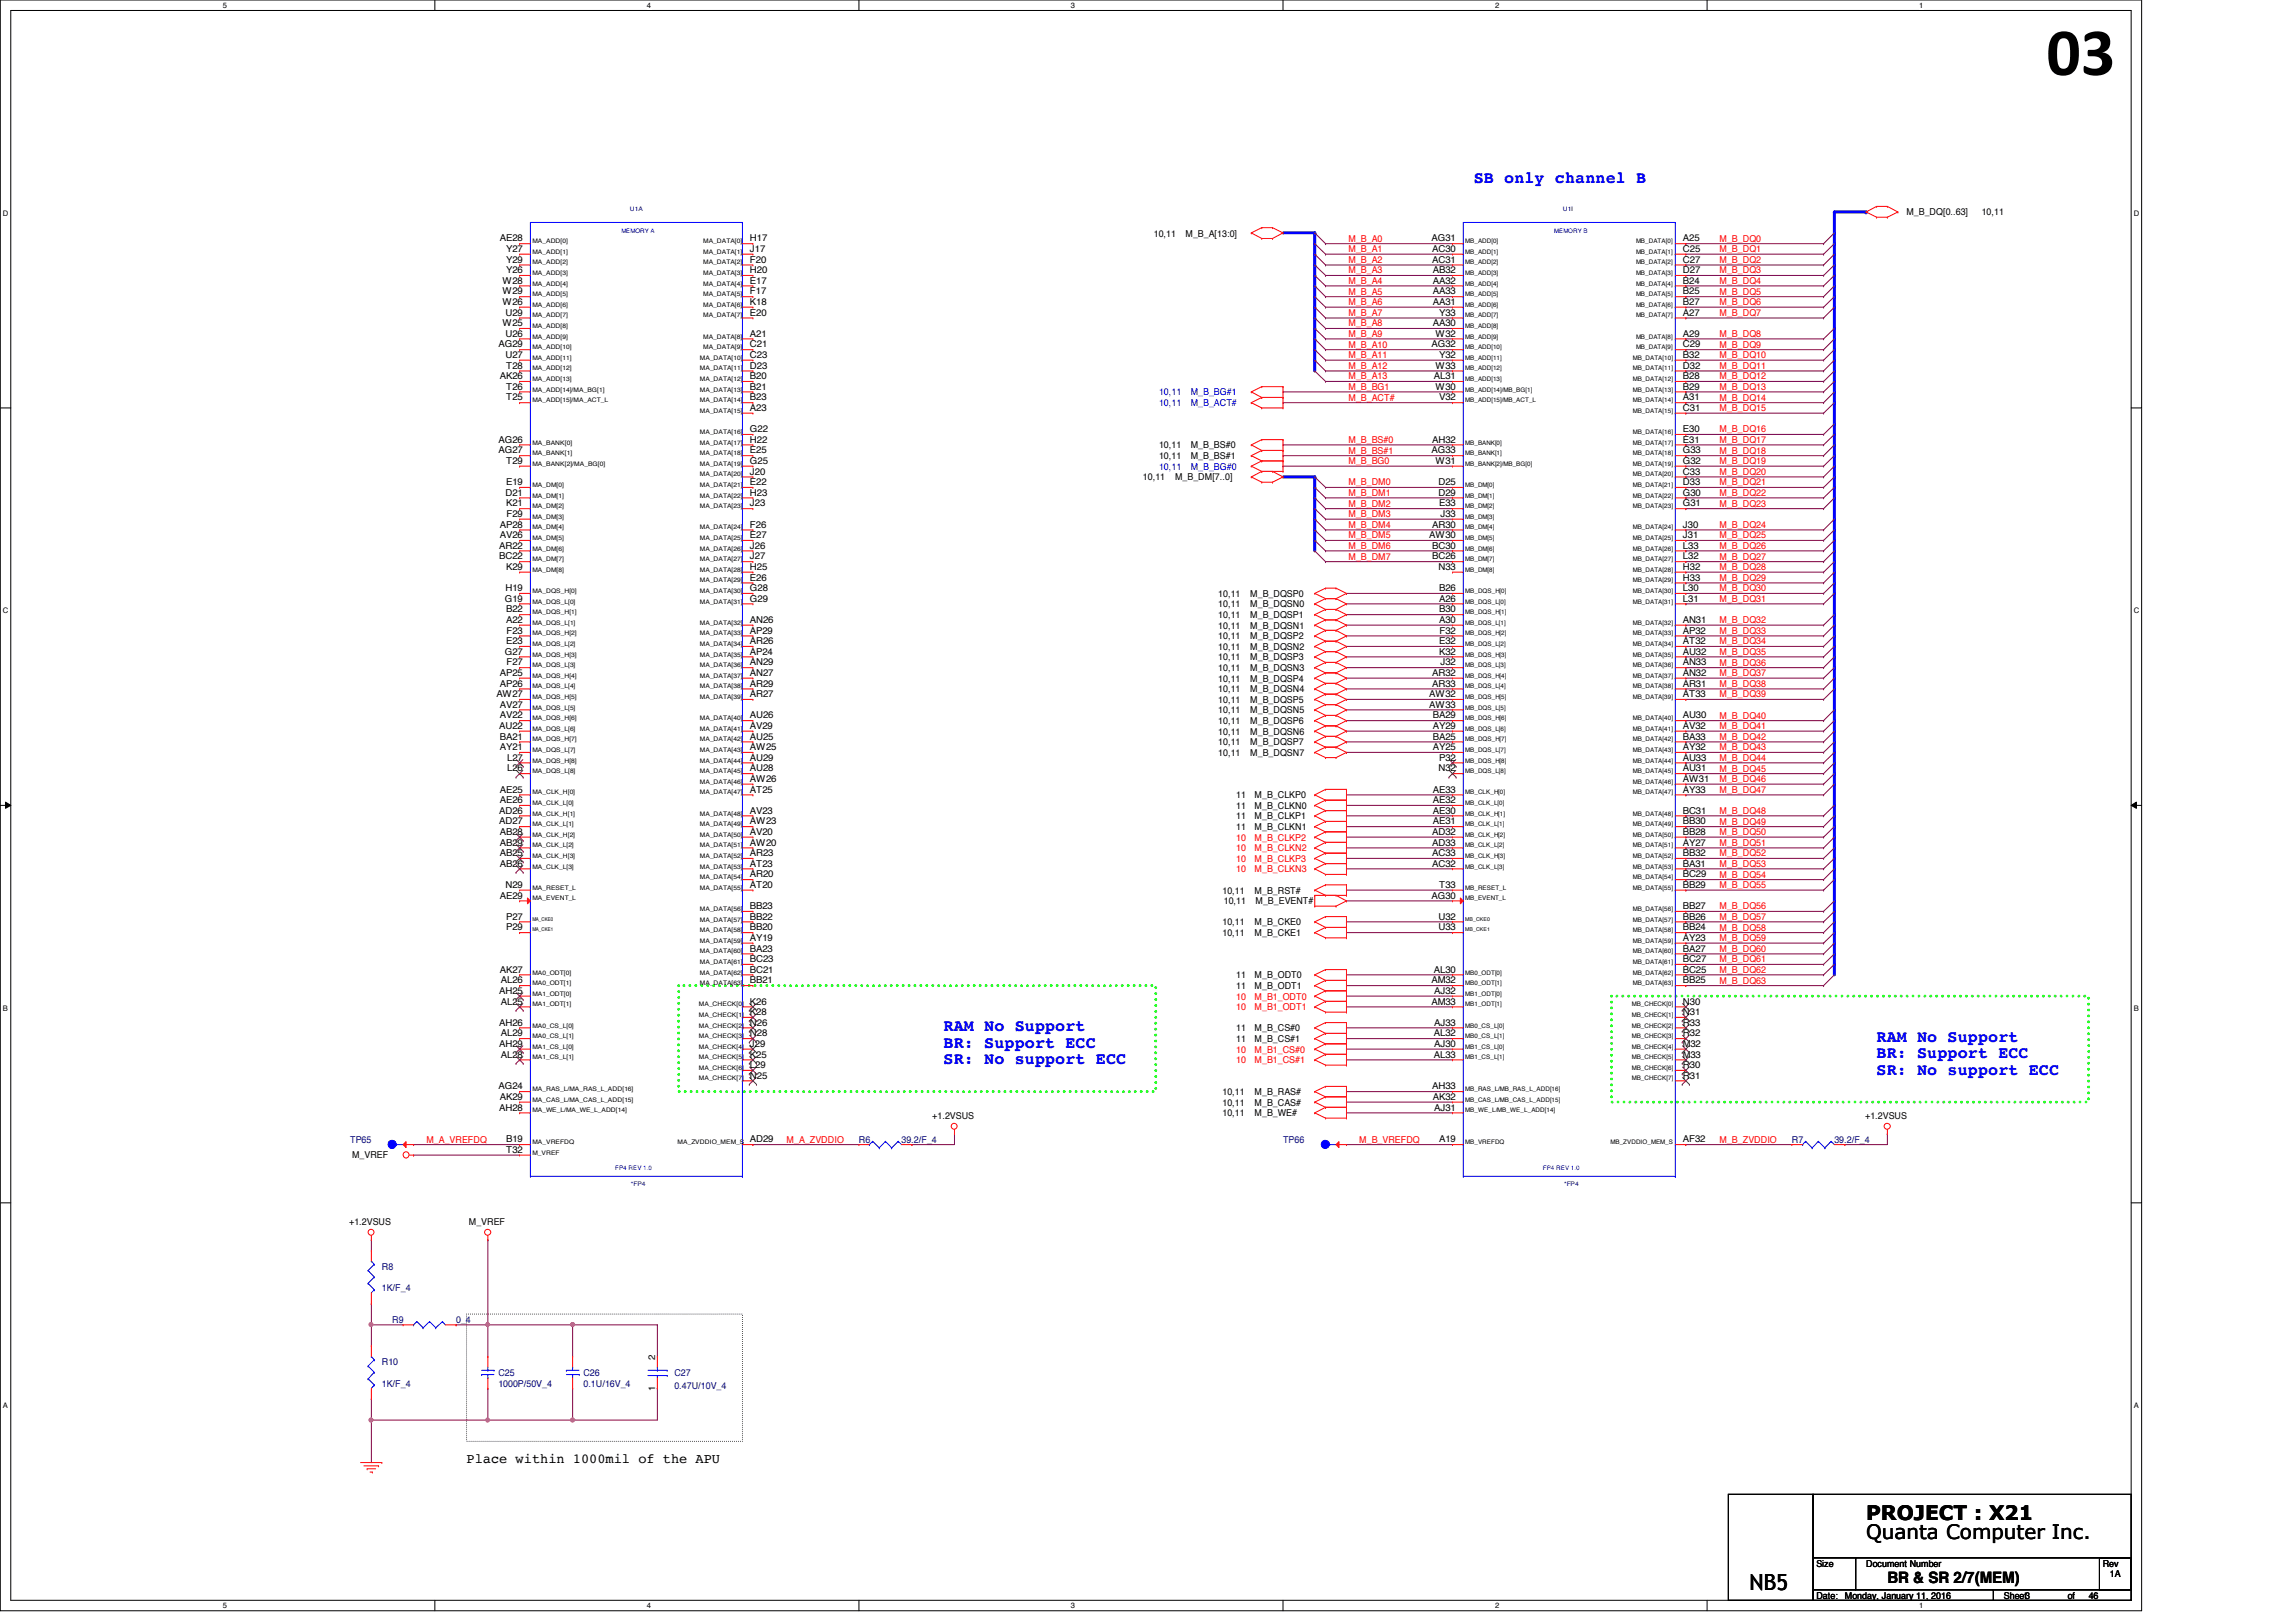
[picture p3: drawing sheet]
<svg xmlns="http://www.w3.org/2000/svg" width="297mm" height="210mm" viewBox="0 0 297 210" stroke-linecap="round" stroke-linejoin="round" font-family="sans-serif">
<defs><g id="words">
<text font-size="8.8" x="264.7" y="9.7">03</text>
<text font-size="2.9" x="226.4" y="205.8">NB5</text>
<g font-size="2.6">
<text x="241.4" y="196.6">PROJECT : X21</text>
<text x="241.4" y="199.1">Quanta Computer Inc.</text>
</g>
<g font-size="2.2" fill="#00f">
<text x="190.7" y="23.7">SB only channel B</text>
<text x="122.1" y="133.4">RAM No Support</text>
<text x="122.1" y="135.6">BR: Support ECC</text>
<text x="122.1" y="137.8">SR: No support ECC</text>
<text x="242.8" y="134.8">RAM No Support</text>
<text x="242.8" y="136.9">BR: Support ECC</text>
<text x="242.8" y="139.1">SR: No support ECC</text>
</g>
<text font-size="2" x="244.2" y="204.9">BR &amp; SR 2/7(MEM)</text>
<text font-size="1.8" x="60.4" y="189.3">Place within 1000mil of the APU</text>
<g font-size="1.2">
<text x="246.6" y="27.9">M_B_DQ[0..63]</text>
<text x="256.4" y="27.9">10,11</text>
<text x="64.7" y="31.2">AE28</text>
<text x="65.5" y="35.3">Y26</text>
<text x="65.5" y="34">Y29</text>
<text x="65.5" y="32.6">Y27</text>
<text x="97" y="35.3">H20</text>
<text x="97" y="34">F20</text>
<text x="97" y="32.6">J17</text>
<text x="97" y="31.2">H17</text>
<text x="149.3" y="30.6">10,11</text>
<text x="153.4" y="30.6">M_B_A[13:0]</text>
<text x="185.2" y="31.2">AG31</text>
<text x="185.3" y="34">AC31</text>
<text x="185.3" y="32.6">AC30</text>
<text x="185.4" y="35.3">AB32</text>
<text x="217.7" y="35.3">D27</text>
<text x="217.7" y="34">C27</text>
<text x="217.7" y="32.6">C25</text>
<text x="217.7" y="31.2">A25</text>
<text x="65" y="39.5">W26</text>
<text x="65" y="38.1">W29</text>
<text x="65" y="36.7">W28</text>
<text x="65.4" y="40.9">U29</text>
<text x="97" y="40.9">E20</text>
<text x="97" y="39.5">K18</text>
<text x="97" y="38.1">F17</text>
<text x="97" y="36.7">E17</text>
<text x="185.4" y="39.5">AA31</text>
<text x="185.4" y="38.1">AA33</text>
<text x="185.4" y="36.7">AA32</text>
<text x="186.2" y="40.9">Y33</text>
<text x="217.7" y="40.9">A27</text>
<text x="217.7" y="39.5">B27</text>
<text x="217.7" y="38.1">B25</text>
<text x="217.7" y="36.7">B24</text>
<text x="64.5" y="45">AG29</text>
<text x="65" y="42.2">W25</text>
<text x="65.4" y="46.3">U27</text>
<text x="65.4" y="43.6">U26</text>
<text x="65.5" y="47.7">T28</text>
<text x="97" y="47.7">D23</text>
<text x="97" y="46.3">C23</text>
<text x="97" y="45">C21</text>
<text x="97" y="43.6">A21</text>
<text x="185.2" y="45">AG32</text>
<text x="185.4" y="42.2">AA30</text>
<text x="185.7" y="47.7">W33</text>
<text x="185.7" y="43.6">W32</text>
<text x="186.2" y="46.3">Y32</text>
<text x="217.7" y="47.7">D32</text>
<text x="217.7" y="46.3">B32</text>
<text x="217.7" y="45">C29</text>
<text x="217.7" y="43.6">A29</text>
<text x="64.7" y="49.1">AK26</text>
<text x="65.5" y="51.8">T25</text>
<text x="65.5" y="50.4">T26</text>
<text x="97" y="53.2">A23</text>
<text x="97" y="51.8">B23</text>
<text x="97" y="50.4">B21</text>
<text x="97" y="49.1">B20</text>
<text x="185.5" y="49.1">AL31</text>
<text x="185.7" y="50.4">W30</text>
<text x="186.2" y="51.8">V32</text>
<text x="217.7" y="53.2">C31</text>
<text x="217.7" y="51.8">A31</text>
<text x="217.7" y="50.4">B29</text>
<text x="217.7" y="49.1">B28</text>
<text x="64.5" y="58.7">AG27</text>
<text x="64.5" y="57.3">AG26</text>
<text x="97" y="58.7">E25</text>
<text x="97" y="57.3">H22</text>
<text x="97" y="55.9">G22</text>
<text x="149.9" y="58">10,11</text>
<text x="149.9" y="59.4">10,11</text>
<text x="154" y="58">M_B_BS#0</text>
<text x="154" y="59.4">M_B_BS#1</text>
<text x="185.2" y="58.7">AG33</text>
<text x="185.3" y="57.3">AH32</text>
<text x="217.7" y="58.7">G33</text>
<text x="217.7" y="57.3">E31</text>
<text x="217.7" y="55.9">E30</text>
<text x="65.4" y="64.1">D21</text>
<text x="65.5" y="65.5">K21</text>
<text x="65.5" y="62.8">E19</text>
<text x="65.5" y="60">T29</text>
<text x="97" y="65.5">J23</text>
<text x="97" y="64.1">H23</text>
<text x="97" y="62.8">E22</text>
<text x="97" y="61.4">J20</text>
<text x="97" y="60">G25</text>
<text x="147.9" y="62.1">10,11</text>
<text x="152" y="62.1">M_B_DM[7..0]</text>
<text x="185.7" y="60">W31</text>
<text x="186.1" y="64.1">D29</text>
<text x="186.1" y="62.8">D25</text>
<text x="186.2" y="65.5">E33</text>
<text x="217.7" y="65.5">G31</text>
<text x="217.7" y="64.1">G30</text>
<text x="217.7" y="62.8">D33</text>
<text x="217.7" y="61.4">C33</text>
<text x="217.7" y="60">G32</text>
<text x="64.6" y="71">AR22</text>
<text x="64.7" y="69.6">AV26</text>
<text x="64.7" y="68.3">AP28</text>
<text x="65.5" y="66.9">F29</text>
<text x="97" y="71">J26</text>
<text x="97" y="69.6">E27</text>
<text x="97" y="68.3">F26</text>
<text x="184.9" y="69.6">AW30</text>
<text x="185.3" y="71">BC30</text>
<text x="185.3" y="68.3">AR30</text>
<text x="186.3" y="66.9">J33</text>
<text x="217.7" y="71">L33</text>
<text x="217.7" y="69.6">J31</text>
<text x="217.7" y="68.3">J30</text>
<text x="64.6" y="72.4">BC22</text>
<text x="65.3" y="77.9">G19</text>
<text x="65.4" y="76.5">H19</text>
<text x="65.5" y="73.7">K29</text>
<text x="97" y="77.9">G29</text>
<text x="97" y="76.5">G28</text>
<text x="97" y="75.1">E26</text>
<text x="97" y="73.7">H25</text>
<text x="97" y="72.4">J27</text>
<text x="157.6" y="77.3">10,11</text>
<text x="161.8" y="77.3">M_B_DQSP0</text>
<text x="185.3" y="72.4">BC26</text>
<text x="186.1" y="73.7">N33</text>
<text x="186.2" y="77.9">A26</text>
<text x="186.2" y="76.5">B26</text>
<text x="217.7" y="77.9">L31</text>
<text x="217.7" y="76.5">L30</text>
<text x="217.7" y="75.1">H33</text>
<text x="217.7" y="73.7">H32</text>
<text x="217.7" y="72.4">L32</text>
<text x="65.5" y="83.4">E23</text>
<text x="65.5" y="80.6">A22</text>
<text x="65.5" y="79.2">B22</text>
<text x="65.5" y="82">F23</text>
<text x="97" y="83.4">AR26</text>
<text x="97" y="82">AP29</text>
<text x="97" y="80.6">AN26</text>
<text x="157.6" y="78.6">10,11</text>
<text x="157.6" y="80">10,11</text>
<text x="157.6" y="81.4">10,11</text>
<text x="157.6" y="82.7">10,11</text>
<text x="161.8" y="78.6">M_B_DQSN0</text>
<text x="161.8" y="80">M_B_DQSP1</text>
<text x="161.8" y="81.4">M_B_DQSN1</text>
<text x="161.8" y="82.7">M_B_DQSP2</text>
<text x="186.2" y="83.4">E32</text>
<text x="186.2" y="80.6">A30</text>
<text x="186.2" y="79.2">B30</text>
<text x="186.2" y="82">F32</text>
<text x="217.7" y="83.4">AT32</text>
<text x="217.7" y="82">AP32</text>
<text x="217.7" y="80.6">AN31</text>
<text x="64.7" y="88.9">AP26</text>
<text x="64.7" y="87.5">AP25</text>
<text x="65.3" y="84.7">G27</text>
<text x="65.5" y="86.1">F27</text>
<text x="97" y="88.9">AR29</text>
<text x="97" y="87.5">AN27</text>
<text x="97" y="86.1">AN29</text>
<text x="97" y="84.7">AP24</text>
<text x="157.6" y="84.1">10,11</text>
<text x="157.6" y="86.9">10,11</text>
<text x="157.6" y="85.5">10,11</text>
<text x="157.6" y="88.2">10,11</text>
<text x="157.6" y="89.6">10,11</text>
<text x="161.8" y="84.1">M_B_DQSN2</text>
<text x="161.8" y="86.9">M_B_DQSN3</text>
<text x="161.8" y="85.5">M_B_DQSP3</text>
<text x="161.8" y="88.2">M_B_DQSP4</text>
<text x="161.8" y="89.6">M_B_DQSN4</text>
<text x="185.3" y="88.9">AR33</text>
<text x="185.3" y="87.5">AR32</text>
<text x="186.2" y="84.7">K32</text>
<text x="186.3" y="86.1">J32</text>
<text x="217.7" y="88.9">AR31</text>
<text x="217.7" y="87.5">AN32</text>
<text x="217.7" y="86.1">AN33</text>
<text x="217.7" y="84.7">AU32</text>
<text x="64.2" y="90.2">AW27</text>
<text x="64.6" y="94.3">AU22</text>
<text x="64.7" y="95.7">BA21</text>
<text x="64.7" y="93">AV22</text>
<text x="64.7" y="91.6">AV27</text>
<text x="97" y="95.7">AU25</text>
<text x="97" y="94.3">AV29</text>
<text x="97" y="93">AU26</text>
<text x="97" y="90.2">AR27</text>
<text x="157.6" y="92.3">10,11</text>
<text x="157.6" y="91">10,11</text>
<text x="157.6" y="93.7">10,11</text>
<text x="157.6" y="95.1">10,11</text>
<text x="161.8" y="92.3">M_B_DQSN5</text>
<text x="161.8" y="91">M_B_DQSP5</text>
<text x="161.8" y="93.7">M_B_DQSP6</text>
<text x="161.8" y="95.1">M_B_DQSN6</text>
<text x="184.9" y="91.6">AW33</text>
<text x="184.9" y="90.2">AW32</text>
<text x="185.4" y="95.7">BA25</text>
<text x="185.4" y="94.3">AY29</text>
<text x="185.4" y="93">BA29</text>
<text x="217.7" y="95.7">BA33</text>
<text x="217.7" y="94.3">AV32</text>
<text x="217.7" y="93">AU30</text>
<text x="217.7" y="90.2">AT33</text>
<text x="64.7" y="97.1">AY21</text>
<text x="65.6" y="99.8">L26</text>
<text x="65.6" y="98.4">L27</text>
<text x="97" y="101.2">AW26</text>
<text x="97" y="99.8">AU28</text>
<text x="97" y="98.4">AU29</text>
<text x="97" y="97.1">AW25</text>
<text x="157.6" y="97.8">10,11</text>
<text x="157.6" y="96.4">10,11</text>
<text x="161.8" y="97.8">M_B_DQSN7</text>
<text x="161.8" y="96.4">M_B_DQSP7</text>
<text x="185.4" y="97.1">AY25</text>
<text x="186.1" y="99.8">N32</text>
<text x="186.2" y="98.4">P32</text>
<text x="217.7" y="101.2">AW31</text>
<text x="217.7" y="99.8">AU31</text>
<text x="217.7" y="98.4">AU33</text>
<text x="217.7" y="97.1">AY32</text>
<text x="64.6" y="106.7">AD27</text>
<text x="64.6" y="105.3">AD26</text>
<text x="64.7" y="103.9">AE26</text>
<text x="64.7" y="102.6">AE25</text>
<text x="97" y="106.7">AW23</text>
<text x="97" y="105.3">AV23</text>
<text x="97" y="102.6">AT25</text>
<text x="159.9" y="103.3">11</text>
<text x="159.9" y="104.7">11</text>
<text x="159.9" y="106">11</text>
<text x="159.9" y="107.4">11</text>
<text x="162.3" y="103.3">M_B_CLKP0</text>
<text x="162.3" y="104.7">M_B_CLKN0</text>
<text x="162.3" y="106">M_B_CLKP1</text>
<text x="162.3" y="107.4">M_B_CLKN1</text>
<text x="185.4" y="106.7">AE31</text>
<text x="185.4" y="105.3">AE30</text>
<text x="185.4" y="103.9">AE32</text>
<text x="185.4" y="102.6">AE33</text>
<text x="217.7" y="106.7">BB30</text>
<text x="217.7" y="105.3">BC31</text>
<text x="217.7" y="102.6">AY33</text>
<text x="64.7" y="112.1">AB26</text>
<text x="64.7" y="110.8">AB25</text>
<text x="64.7" y="109.4">AB29</text>
<text x="64.7" y="108">AB28</text>
<text x="97" y="113.5">AR20</text>
<text x="97" y="112.1">AT23</text>
<text x="97" y="110.8">AR23</text>
<text x="97" y="109.4">AW20</text>
<text x="97" y="108">AV20</text>
<text x="185.3" y="112.1">AC32</text>
<text x="185.3" y="110.8">AC33</text>
<text x="185.3" y="109.4">AD33</text>
<text x="185.3" y="108">AD32</text>
<text x="217.7" y="113.5">BC29</text>
<text x="217.7" y="112.1">BA31</text>
<text x="217.7" y="110.8">BB32</text>
<text x="217.7" y="109.4">AY27</text>
<text x="217.7" y="108">BB28</text>
<text x="64.7" y="116.3">AE29</text>
<text x="65.4" y="114.9">N29</text>
<text x="65.5" y="119">P27</text>
<text x="97" y="119">BB22</text>
<text x="97" y="117.6">BB23</text>
<text x="97" y="114.9">AT20</text>
<text x="158.2" y="119.8">10,11</text>
<text x="158.2" y="115.7">10,11</text>
<text x="158.3" y="117">10,11</text>
<text x="162.3" y="119.8">M_B_CKE0</text>
<text x="162.3" y="115.7">M_B_RST#</text>
<text x="162.4" y="117">M_B_EVENT#</text>
<text x="185.2" y="116.3">AG30</text>
<text x="186.1" y="119">U32</text>
<text x="186.2" y="114.9">T33</text>
<text x="217.7" y="119">BB26</text>
<text x="217.7" y="117.6">BB27</text>
<text x="217.7" y="114.9">BB29</text>
<text x="64.7" y="125.9">AK27</text>
<text x="65.5" y="120.4">P29</text>
<text x="97" y="125.9">BC21</text>
<text x="97" y="124.5">BC23</text>
<text x="97" y="123.1">BA23</text>
<text x="97" y="121.8">AY19</text>
<text x="97" y="120.4">BB20</text>
<text x="158.2" y="121.2">10,11</text>
<text x="162.3" y="121.2">M_B_CKE1</text>
<text x="185.5" y="125.9">AL30</text>
<text x="186.1" y="120.4">U33</text>
<text x="217.7" y="125.9">BC25</text>
<text x="217.7" y="124.5">BC27</text>
<text x="217.7" y="123.1">BA27</text>
<text x="217.7" y="121.8">AY23</text>
<text x="217.7" y="120.4">BB24</text>
<text x="64.6" y="128.6">AH25</text>
<text x="64.8" y="130">AL25</text>
<text x="64.8" y="127.3">AL26</text>
<text x="97" y="131.4">K28</text>
<text x="97" y="130">K26</text>
<text x="97" y="127.3">BB21</text>
<text x="159.9" y="126.6">11</text>
<text x="159.9" y="128">11</text>
<text x="162.3" y="126.6">M_B_ODT0</text>
<text x="162.3" y="128">M_B_ODT1</text>
<text x="185.2" y="130">AM33</text>
<text x="185.2" y="127.3">AM32</text>
<text x="185.5" y="128.6">AJ32</text>
<text x="217.7" y="131.4">N31</text>
<text x="217.7" y="130">N30</text>
<text x="217.7" y="127.3">BB25</text>
<text x="64.6" y="135.5">AH29</text>
<text x="64.6" y="132.7">AH26</text>
<text x="64.8" y="136.9">AL28</text>
<text x="64.8" y="134.1">AL29</text>
<text x="97" y="136.9">K25</text>
<text x="97" y="135.5">J29</text>
<text x="97" y="134.1">N28</text>
<text x="97" y="132.7">N26</text>
<text x="159.9" y="133.5">11</text>
<text x="159.9" y="134.9">11</text>
<text x="162.3" y="133.5">M_B_CS#0</text>
<text x="162.3" y="134.9">M_B_CS#1</text>
<text x="185.5" y="136.9">AL33</text>
<text x="185.5" y="134.1">AL32</text>
<text x="185.5" y="135.5">AJ30</text>
<text x="185.5" y="132.7">AJ33</text>
<text x="217.7" y="136.9">M33</text>
<text x="217.7" y="135.5">M32</text>
<text x="217.7" y="134.1">R32</text>
<text x="217.7" y="132.7">R33</text>
<text x="64.5" y="141">AG24</text>
<text x="64.6" y="143.7">AH28</text>
<text x="64.7" y="142.3">AK29</text>
<text x="97" y="139.6">N25</text>
<text x="97" y="138.2">L29</text>
<text x="158.2" y="141.7">10,11</text>
<text x="158.2" y="143.1">10,11</text>
<text x="162.3" y="141.7">M_B_RAS#</text>
<text x="162.3" y="143.1">M_B_CAS#</text>
<text x="185.3" y="141">AH33</text>
<text x="185.4" y="142.3">AK32</text>
<text x="185.5" y="143.7">AJ31</text>
<text x="217.7" y="139.6">R31</text>
<text x="217.7" y="138.2">R30</text>
<text x="45.5" y="149.8">M_VREF</text>
<text x="65.5" y="149.2">T32</text>
<text x="65.5" y="147.8">B19</text>
<text x="97" y="147.8">AD29</text>
<text x="120.6" y="144.9">+1.2VSUS</text>
<text x="158.2" y="144.4">10,11</text>
<text x="162.3" y="144.4">M_B_WE#</text>
<text x="186.2" y="147.8">A19</text>
<text x="217.7" y="147.8">AF32</text>
<text x="241.3" y="144.9">+1.2VSUS</text>
<text x="45.2" y="158.6">+1.2VSUS</text>
<text x="60.7" y="158.6">M_VREF</text>
<text x="84.7" y="180" transform="rotate(-90 84.7 180)">1</text>
<text x="84.7" y="175.9" transform="rotate(-90 84.7 175.9)">2</text>
<text x="235" y="202.7">Size</text>
<text x="241.4" y="202.7">Document Number</text>
<text x="272" y="202.7">Rev</text>
<text x="235" y="206.9">Date:</text>
<text x="238.7" y="206.9">Monday, January 11, 2016</text>
<text x="259.3" y="206.9">Sheet3</text>
<text x="267.5" y="206.9">of</text>
<text x="270.2" y="206.9">46</text>
<text x="273" y="204.1">1A</text>
</g>
<g font-size="1.2" fill="#f00">
<text x="174.5" y="31.3">M_B_A0</text>
<text x="174.5" y="32.6">M_B_A1</text>
<text x="174.5" y="34">M_B_A2</text>
<text x="174.5" y="35.4">M_B_A3</text>
<text x="222.5" y="32.6">M_B_DQ1</text>
<text x="222.5" y="31.3">M_B_DQ0</text>
<text x="222.5" y="34">M_B_DQ2</text>
<text x="222.5" y="35.4">M_B_DQ3</text>
<text x="174.5" y="39.5">M_B_A6</text>
<text x="174.5" y="40.9">M_B_A7</text>
<text x="174.5" y="36.7">M_B_A4</text>
<text x="174.5" y="38.1">M_B_A5</text>
<text x="222.5" y="36.7">M_B_DQ4</text>
<text x="222.5" y="38.1">M_B_DQ5</text>
<text x="222.5" y="39.5">M_B_DQ6</text>
<text x="222.5" y="40.9">M_B_DQ7</text>
<text x="174.5" y="42.2">M_B_A8</text>
<text x="174.5" y="43.6">M_B_A9</text>
<text x="174.5" y="45">M_B_A10</text>
<text x="174.5" y="46.4">M_B_A11</text>
<text x="174.5" y="47.8">M_B_A12</text>
<text x="222.5" y="43.6">M_B_DQ8</text>
<text x="222.5" y="45">M_B_DQ9</text>
<text x="222.5" y="46.4">M_B_DQ10</text>
<text x="222.5" y="47.8">M_B_DQ11</text>
<text x="174.5" y="49.1">M_B_A13</text>
<text x="174.5" y="50.5">M_B_BG1</text>
<text x="174.5" y="51.9">M_B_ACT#</text>
<text x="222.5" y="49.1">M_B_DQ12</text>
<text x="222.5" y="50.5">M_B_DQ13</text>
<text x="222.5" y="51.9">M_B_DQ14</text>
<text x="222.5" y="53.2">M_B_DQ15</text>
<text x="174.5" y="57.3">M_B_BS#0</text>
<text x="174.5" y="58.7">M_B_BS#1</text>
<text x="222.5" y="56">M_B_DQ16</text>
<text x="222.5" y="57.3">M_B_DQ17</text>
<text x="222.5" y="58.7">M_B_DQ18</text>
<text x="174.5" y="60.1">M_B_BG0</text>
<text x="174.5" y="64.2">M_B_DM1</text>
<text x="174.5" y="65.6">M_B_DM2</text>
<text x="174.5" y="62.8">M_B_DM0</text>
<text x="222.5" y="61.5">M_B_DQ20</text>
<text x="222.5" y="62.8">M_B_DQ21</text>
<text x="222.5" y="64.2">M_B_DQ22</text>
<text x="222.5" y="65.6">M_B_DQ23</text>
<text x="222.5" y="60.1">M_B_DQ19</text>
<text x="174.5" y="66.9">M_B_DM3</text>
<text x="174.5" y="68.3">M_B_DM4</text>
<text x="174.5" y="69.7">M_B_DM5</text>
<text x="174.5" y="71">M_B_DM6</text>
<text x="222.5" y="68.3">M_B_DQ24</text>
<text x="222.5" y="69.7">M_B_DQ25</text>
<text x="222.5" y="71">M_B_DQ26</text>
<text x="174.5" y="72.4">M_B_DM7</text>
<text x="222.5" y="72.4">M_B_DQ27</text>
<text x="222.5" y="73.8">M_B_DQ28</text>
<text x="222.5" y="75.2">M_B_DQ29</text>
<text x="222.5" y="76.5">M_B_DQ30</text>
<text x="222.5" y="77.9">M_B_DQ31</text>
<text x="222.5" y="83.4">M_B_DQ34</text>
<text x="222.5" y="80.6">M_B_DQ32</text>
<text x="222.5" y="82">M_B_DQ33</text>
<text x="222.5" y="84.8">M_B_DQ35</text>
<text x="222.5" y="86.1">M_B_DQ36</text>
<text x="222.5" y="87.5">M_B_DQ37</text>
<text x="222.5" y="88.9">M_B_DQ38</text>
<text x="222.5" y="90.3">M_B_DQ39</text>
<text x="222.5" y="93">M_B_DQ40</text>
<text x="222.5" y="94.4">M_B_DQ41</text>
<text x="222.5" y="95.8">M_B_DQ42</text>
<text x="222.5" y="97.1">M_B_DQ43</text>
<text x="222.5" y="98.5">M_B_DQ44</text>
<text x="222.5" y="99.9">M_B_DQ45</text>
<text x="222.5" y="101.2">M_B_DQ46</text>
<text x="222.5" y="102.6">M_B_DQ47</text>
<text x="222.5" y="105.3">M_B_DQ48</text>
<text x="222.5" y="106.7">M_B_DQ49</text>
<text x="159.9" y="108.8">10</text>
<text x="159.9" y="110.2">10</text>
<text x="159.9" y="111.5">10</text>
<text x="159.9" y="112.9">10</text>
<text x="162.3" y="108.8">M_B_CLKP2</text>
<text x="162.3" y="110.2">M_B_CLKN2</text>
<text x="162.3" y="111.5">M_B_CLKP3</text>
<text x="162.3" y="112.9">M_B_CLKN3</text>
<text x="222.5" y="113.6">M_B_DQ54</text>
<text x="222.5" y="108.1">M_B_DQ50</text>
<text x="222.5" y="109.5">M_B_DQ51</text>
<text x="222.5" y="110.8">M_B_DQ52</text>
<text x="222.5" y="112.2">M_B_DQ53</text>
<text x="222.5" y="114.9">M_B_DQ55</text>
<text x="222.5" y="117.7">M_B_DQ56</text>
<text x="222.5" y="119">M_B_DQ57</text>
<text x="222.5" y="120.4">M_B_DQ58</text>
<text x="222.5" y="121.8">M_B_DQ59</text>
<text x="222.5" y="123.2">M_B_DQ60</text>
<text x="222.5" y="124.5">M_B_DQ61</text>
<text x="222.5" y="125.9">M_B_DQ62</text>
<text x="159.9" y="129.4">10</text>
<text x="159.9" y="130.7">10</text>
<text x="162.3" y="129.4">M_B1_ODT0</text>
<text x="162.3" y="130.7">M_B1_ODT1</text>
<text x="222.5" y="127.3">M_B_DQ63</text>
<text x="159.9" y="136.2">10</text>
<text x="159.9" y="137.6">10</text>
<text x="162.3" y="136.2">M_B1_CS#0</text>
<text x="162.3" y="137.6">M_B1_CS#1</text>
<text x="55.2" y="147.9">M_A_VREFDQ</text>
<text x="101.8" y="147.9">M_A_ZVDDIO</text>
<text x="175.8" y="147.9">M_B_VREFDQ</text>
<text x="222.5" y="147.9">M_B_ZVDDIO</text>
</g>
<g font-size="1.2" fill="#00f">
<text x="149.9" y="51.2">10,11</text>
<text x="149.9" y="52.6">10,11</text>
<text x="154" y="51.2">M_B_BG#1</text>
<text x="154" y="52.6">M_B_ACT#</text>
<text x="149.9" y="60.8">10,11</text>
<text x="154" y="60.8">M_B_BG#0</text>
</g>
<g font-size="1.2" fill="#000080">
<text x="45.3" y="147.9">TP65</text>
<text x="111.1" y="147.9">R6</text>
<text x="116.6" y="147.9">39.2/F_4</text>
<text x="166" y="147.9">TP66</text>
<text x="231.8" y="147.9">R7</text>
<text x="237.3" y="147.9">39.2/F_4</text>
<text x="49.4" y="164.3">R8</text>
<text x="49.4" y="167.1">1K/F_4</text>
<text x="50.8" y="171.2">R9</text>
<text x="59" y="171.2">0_4</text>
<text x="49.4" y="176.7">R10</text>
<text x="49.4" y="179.5">1K/F_4</text>
<text x="64.5" y="178.1">C25</text>
<text x="64.5" y="179.5">1000P/50V_4</text>
<text x="75.5" y="178.1">C26</text>
<text x="75.5" y="179.5">0.1U/16V_4</text>
<text x="87.2" y="178.1">C27</text>
<text x="87.2" y="179.7">0.47U/10V_4</text>
</g>
<g font-size="1">
<text x="28.8" y="1">5</text>
<text x="83.7" y="1">4</text>
<text x="138.6" y="1">3</text>
<text x="193.4" y="1">2</text>
<text x="248.3" y="1">1</text>
<text x=".4" y="27.9">D</text>
<text x="276.1" y="27.9">D</text>
<text x=".4" y="79.4">C</text>
<text x="276.1" y="79.4">C</text>
<text x=".4" y="130.8">B</text>
<text x="276.1" y="130.8">B</text>
<text x=".4" y="182.2">A</text>
<text x="276.1" y="182.2">A</text>
<text x="28.8" y="208.1">5</text>
<text x="83.7" y="208.1">4</text>
<text x="138.6" y="208.1">3</text>
<text x="193.4" y="208.1">2</text>
<text x="248.3" y="208.1">1</text>
</g>
<g font-size=".8" fill="#000080">
<text x="81.5" y="27.3">U1A</text>
<text x="202.2" y="27.3">U1I</text>
<text x="81.6" y="153.5">*FP4</text>
<text x="202.4" y="153.5">*FP4</text>
</g>
<g font-size=".8">
<text x="68.9" y="35.6">MA_ADD[3]</text>
<text x="68.9" y="34.2">MA_ADD[2]</text>
<text x="68.9" y="32.9">MA_ADD[1]</text>
<text x="68.9" y="31.5">MA_ADD[0]</text>
<text x="91" y="35.6">MA_DATA[3]</text>
<text x="91" y="34.2">MA_DATA[2]</text>
<text x="91" y="32.9">MA_DATA[1]</text>
<text x="91" y="31.5">MA_DATA[0]</text>
<text x="189.6" y="35.6">MB_ADD[3]</text>
<text x="189.6" y="34.2">MB_ADD[2]</text>
<text x="189.6" y="32.9">MB_ADD[1]</text>
<text x="189.6" y="31.5">MB_ADD[0]</text>
<text x="211.7" y="35.6">MB_DATA[3]</text>
<text x="211.7" y="34.2">MB_DATA[2]</text>
<text x="211.7" y="32.9">MB_DATA[1]</text>
<text x="211.7" y="31.5">MB_DATA[0]</text>
<text x="68.9" y="41.1">MA_ADD[7]</text>
<text x="68.9" y="39.7">MA_ADD[6]</text>
<text x="68.9" y="38.3">MA_ADD[5]</text>
<text x="68.9" y="37">MA_ADD[4]</text>
<text x="91" y="41.1">MA_DATA[7]</text>
<text x="91" y="39.7">MA_DATA[6]</text>
<text x="91" y="38.3">MA_DATA[5]</text>
<text x="91" y="37">MA_DATA[4]</text>
<text x="189.6" y="41.1">MB_ADD[7]</text>
<text x="189.6" y="39.7">MB_ADD[6]</text>
<text x="189.6" y="38.3">MB_ADD[5]</text>
<text x="189.6" y="37">MB_ADD[4]</text>
<text x="211.7" y="41.1">MB_DATA[7]</text>
<text x="211.7" y="39.7">MB_DATA[6]</text>
<text x="211.7" y="38.3">MB_DATA[5]</text>
<text x="211.7" y="37">MB_DATA[4]</text>
<text x="68.9" y="47.9">MA_ADD[12]</text>
<text x="68.9" y="46.6">MA_ADD[11]</text>
<text x="68.9" y="45.2">MA_ADD[10]</text>
<text x="68.9" y="43.8">MA_ADD[9]</text>
<text x="68.9" y="42.5">MA_ADD[8]</text>
<text x="90.5" y="47.9">MA_DATA[11]</text>
<text x="90.5" y="46.6">MA_DATA[10]</text>
<text x="91" y="45.2">MA_DATA[9]</text>
<text x="91" y="43.8">MA_DATA[8]</text>
<text x="189.6" y="47.9">MB_ADD[12]</text>
<text x="189.6" y="46.6">MB_ADD[11]</text>
<text x="189.6" y="45.2">MB_ADD[10]</text>
<text x="189.6" y="43.8">MB_ADD[9]</text>
<text x="189.6" y="42.5">MB_ADD[8]</text>
<text x="211.2" y="47.9">MB_DATA[11]</text>
<text x="211.2" y="46.6">MB_DATA[10]</text>
<text x="211.7" y="45.2">MB_DATA[9]</text>
<text x="211.7" y="43.8">MB_DATA[8]</text>
<text x="68.9" y="52">MA_ADD[15]/MA_ACT_L</text>
<text x="68.9" y="50.7">MA_ADD[14]/MA_BG[1]</text>
<text x="68.9" y="49.3">MA_ADD[13]</text>
<text x="90.5" y="53.4">MA_DATA[15]</text>
<text x="90.5" y="52">MA_DATA[14]</text>
<text x="90.5" y="50.7">MA_DATA[13]</text>
<text x="90.5" y="49.3">MA_DATA[12]</text>
<text x="189.6" y="52">MB_ADD[15]/MB_ACT_L</text>
<text x="189.6" y="50.7">MB_ADD[14]/MB_BG[1]</text>
<text x="189.6" y="49.3">MB_ADD[13]</text>
<text x="211.2" y="53.4">MB_DATA[15]</text>
<text x="211.2" y="52">MB_DATA[14]</text>
<text x="211.2" y="50.7">MB_DATA[13]</text>
<text x="211.2" y="49.3">MB_DATA[12]</text>
<text x="68.9" y="58.9">MA_BANK[1]</text>
<text x="68.9" y="57.5">MA_BANK[0]</text>
<text x="90.5" y="58.9">MA_DATA[18]</text>
<text x="90.5" y="57.5">MA_DATA[17]</text>
<text x="90.5" y="56.2">MA_DATA[16]</text>
<text x="189.6" y="58.9">MB_BANK[1]</text>
<text x="189.6" y="57.5">MB_BANK[0]</text>
<text x="211.2" y="58.9">MB_DATA[18]</text>
<text x="211.2" y="57.5">MB_DATA[17]</text>
<text x="211.2" y="56.2">MB_DATA[16]</text>
<text x="68.9" y="65.7">MA_DM[2]</text>
<text x="68.9" y="64.4">MA_DM[1]</text>
<text x="68.9" y="63">MA_DM[0]</text>
<text x="68.9" y="60.3">MA_BANK[2]/MA_BG[0]</text>
<text x="90.5" y="65.7">MA_DATA[23]</text>
<text x="90.5" y="64.4">MA_DATA[22]</text>
<text x="90.5" y="63">MA_DATA[21]</text>
<text x="90.5" y="61.6">MA_DATA[20]</text>
<text x="90.5" y="60.3">MA_DATA[19]</text>
<text x="189.6" y="65.7">MB_DM[2]</text>
<text x="189.6" y="64.4">MB_DM[1]</text>
<text x="189.6" y="63">MB_DM[0]</text>
<text x="189.6" y="60.3">MB_BANK[2]/MB_BG[0]</text>
<text x="211.2" y="65.7">MB_DATA[23]</text>
<text x="211.2" y="64.4">MB_DATA[22]</text>
<text x="211.2" y="63">MB_DATA[21]</text>
<text x="211.2" y="61.6">MB_DATA[20]</text>
<text x="211.2" y="60.3">MB_DATA[19]</text>
<text x="68.9" y="71.2">MA_DM[6]</text>
<text x="68.9" y="69.9">MA_DM[5]</text>
<text x="68.9" y="68.5">MA_DM[4]</text>
<text x="68.9" y="67.1">MA_DM[3]</text>
<text x="90.5" y="71.2">MA_DATA[26]</text>
<text x="90.5" y="69.9">MA_DATA[25]</text>
<text x="90.5" y="68.5">MA_DATA[24]</text>
<text x="189.6" y="71.2">MB_DM[6]</text>
<text x="189.6" y="69.9">MB_DM[5]</text>
<text x="189.6" y="68.5">MB_DM[4]</text>
<text x="189.6" y="67.1">MB_DM[3]</text>
<text x="211.2" y="71.2">MB_DATA[26]</text>
<text x="211.2" y="69.9">MB_DATA[25]</text>
<text x="211.2" y="68.5">MB_DATA[24]</text>
<text x="68.9" y="76.8">MA_DQS_H[0]</text>
<text x="68.9" y="74">MA_DM[8]</text>
<text x="68.9" y="72.6">MA_DM[7]</text>
<text x="90.5" y="76.8">MA_DATA[30]</text>
<text x="90.5" y="75.4">MA_DATA[29]</text>
<text x="90.5" y="74">MA_DATA[28]</text>
<text x="90.5" y="72.6">MA_DATA[27]</text>
<text x="189.6" y="76.8">MB_DQS_H[0]</text>
<text x="189.6" y="74">MB_DM[8]</text>
<text x="189.6" y="72.6">MB_DM[7]</text>
<text x="211.2" y="76.8">MB_DATA[30]</text>
<text x="211.2" y="75.4">MB_DATA[29]</text>
<text x="211.2" y="74">MB_DATA[28]</text>
<text x="211.2" y="72.6">MB_DATA[27]</text>
<text x="68.9" y="83.6">MA_DQS_L[2]</text>
<text x="68.9" y="82.2">MA_DQS_H[2]</text>
<text x="68.9" y="80.9">MA_DQS_L[1]</text>
<text x="68.9" y="79.5">MA_DQS_H[1]</text>
<text x="68.9" y="78.1">MA_DQS_L[0]</text>
<text x="90.5" y="83.6">MA_DATA[34]</text>
<text x="90.5" y="82.2">MA_DATA[33]</text>
<text x="90.5" y="80.9">MA_DATA[32]</text>
<text x="90.5" y="78.1">MA_DATA[31]</text>
<text x="189.6" y="83.6">MB_DQS_L[2]</text>
<text x="189.6" y="82.2">MB_DQS_H[2]</text>
<text x="189.6" y="80.9">MB_DQS_L[1]</text>
<text x="189.6" y="79.5">MB_DQS_H[1]</text>
<text x="189.6" y="78.1">MB_DQS_L[0]</text>
<text x="211.2" y="83.6">MB_DATA[34]</text>
<text x="211.2" y="82.2">MB_DATA[33]</text>
<text x="211.2" y="80.9">MB_DATA[32]</text>
<text x="211.2" y="78.1">MB_DATA[31]</text>
<text x="68.9" y="89.1">MA_DQS_L[4]</text>
<text x="68.9" y="87.7">MA_DQS_H[4]</text>
<text x="68.9" y="86.3">MA_DQS_L[3]</text>
<text x="68.9" y="85">MA_DQS_H[3]</text>
<text x="90.5" y="89.1">MA_DATA[38]</text>
<text x="90.5" y="87.7">MA_DATA[37]</text>
<text x="90.5" y="86.3">MA_DATA[36]</text>
<text x="90.5" y="85">MA_DATA[35]</text>
<text x="189.6" y="89.1">MB_DQS_L[4]</text>
<text x="189.6" y="87.7">MB_DQS_H[4]</text>
<text x="189.6" y="86.3">MB_DQS_L[3]</text>
<text x="189.6" y="85">MB_DQS_H[3]</text>
<text x="211.2" y="89.1">MB_DATA[38]</text>
<text x="211.2" y="87.7">MB_DATA[37]</text>
<text x="211.2" y="86.3">MB_DATA[36]</text>
<text x="211.2" y="85">MB_DATA[35]</text>
<text x="68.9" y="95.9">MA_DQS_H[7]</text>
<text x="68.9" y="94.6">MA_DQS_L[6]</text>
<text x="68.9" y="93.2">MA_DQS_H[6]</text>
<text x="68.9" y="91.8">MA_DQS_L[5]</text>
<text x="68.9" y="90.5">MA_DQS_H[5]</text>
<text x="90.5" y="95.9">MA_DATA[42]</text>
<text x="90.5" y="94.6">MA_DATA[41]</text>
<text x="90.5" y="93.2">MA_DATA[40]</text>
<text x="90.5" y="90.5">MA_DATA[39]</text>
<text x="189.6" y="95.9">MB_DQS_H[7]</text>
<text x="189.6" y="94.6">MB_DQS_L[6]</text>
<text x="189.6" y="93.2">MB_DQS_H[6]</text>
<text x="189.6" y="91.8">MB_DQS_L[5]</text>
<text x="189.6" y="90.5">MB_DQS_H[5]</text>
<text x="211.2" y="95.9">MB_DATA[42]</text>
<text x="211.2" y="94.6">MB_DATA[41]</text>
<text x="211.2" y="93.2">MB_DATA[40]</text>
<text x="211.2" y="90.5">MB_DATA[39]</text>
<text x="68.9" y="100">MA_DQS_L[8]</text>
<text x="68.9" y="98.7">MA_DQS_H[8]</text>
<text x="68.9" y="97.3">MA_DQS_L[7]</text>
<text x="90.5" y="101.4">MA_DATA[46]</text>
<text x="90.5" y="100">MA_DATA[45]</text>
<text x="90.5" y="98.7">MA_DATA[44]</text>
<text x="90.5" y="97.3">MA_DATA[43]</text>
<text x="189.6" y="100">MB_DQS_L[8]</text>
<text x="189.6" y="98.7">MB_DQS_H[8]</text>
<text x="189.6" y="97.3">MB_DQS_L[7]</text>
<text x="211.2" y="101.4">MB_DATA[46]</text>
<text x="211.2" y="100">MB_DATA[45]</text>
<text x="211.2" y="98.7">MB_DATA[44]</text>
<text x="211.2" y="97.3">MB_DATA[43]</text>
<text x="68.9" y="106.9">MA_CLK_L[1]</text>
<text x="68.9" y="105.5">MA_CLK_H[1]</text>
<text x="68.9" y="104.2">MA_CLK_L[0]</text>
<text x="68.9" y="102.8">MA_CLK_H[0]</text>
<text x="90.5" y="106.9">MA_DATA[49]</text>
<text x="90.5" y="105.5">MA_DATA[48]</text>
<text x="90.5" y="102.8">MA_DATA[47]</text>
<text x="189.6" y="106.9">MB_CLK_L[1]</text>
<text x="189.6" y="105.5">MB_CLK_H[1]</text>
<text x="189.6" y="104.2">MB_CLK_L[0]</text>
<text x="189.6" y="102.8">MB_CLK_H[0]</text>
<text x="211.2" y="106.9">MB_DATA[49]</text>
<text x="211.2" y="105.5">MB_DATA[48]</text>
<text x="211.2" y="102.8">MB_DATA[47]</text>
<text x="68.9" y="112.4">MA_CLK_L[3]</text>
<text x="68.9" y="111">MA_CLK_H[3]</text>
<text x="68.9" y="109.6">MA_CLK_L[2]</text>
<text x="68.9" y="108.3">MA_CLK_H[2]</text>
<text x="90.5" y="113.7">MA_DATA[54]</text>
<text x="90.5" y="112.4">MA_DATA[53]</text>
<text x="90.5" y="111">MA_DATA[52]</text>
<text x="90.5" y="109.6">MA_DATA[51]</text>
<text x="90.5" y="108.3">MA_DATA[50]</text>
<text x="189.6" y="112.4">MB_CLK_L[3]</text>
<text x="189.6" y="111">MB_CLK_H[3]</text>
<text x="189.6" y="109.6">MB_CLK_L[2]</text>
<text x="189.6" y="108.3">MB_CLK_H[2]</text>
<text x="211.2" y="113.7">MB_DATA[54]</text>
<text x="211.2" y="112.4">MB_DATA[53]</text>
<text x="211.2" y="111">MB_DATA[52]</text>
<text x="211.2" y="109.6">MB_DATA[51]</text>
<text x="211.2" y="108.3">MB_DATA[50]</text>
<text x="68.9" y="116.5">MA_EVENT_L</text>
<text x="68.9" y="115.1">MA_RESET_L</text>
<text x="90.5" y="119.3">MA_DATA[57]</text>
<text x="90.5" y="117.9">MA_DATA[56]</text>
<text x="90.5" y="115.1">MA_DATA[55]</text>
<text x="189.6" y="116.5">MB_EVENT_L</text>
<text x="189.6" y="115.1">MB_RESET_L</text>
<text x="211.2" y="119.3">MB_DATA[57]</text>
<text x="211.2" y="117.9">MB_DATA[56]</text>
<text x="211.2" y="115.1">MB_DATA[55]</text>
<text x="90.5" y="124.8">MA_DATA[61]</text>
<text x="90.5" y="123.4">MA_DATA[60]</text>
<text x="90.5" y="122">MA_DATA[59]</text>
<text x="90.5" y="120.6">MA_DATA[58]</text>
<text x="211.2" y="124.8">MB_DATA[61]</text>
<text x="211.2" y="123.4">MB_DATA[60]</text>
<text x="211.2" y="122">MB_DATA[59]</text>
<text x="211.2" y="120.6">MB_DATA[58]</text>
<text x="68.9" y="130.2">MA1_ODT[1]</text>
<text x="68.9" y="128.9">MA1_ODT[0]</text>
<text x="68.9" y="127.5">MA0_ODT[1]</text>
<text x="68.9" y="126.1">MA0_ODT[0]</text>
<text x="90.4" y="131.6">MA_CHECK[1]</text>
<text x="90.4" y="130.2">MA_CHECK[0]</text>
<text x="90.5" y="127.5">MA_DATA[63]</text>
<text x="90.5" y="126.1">MA_DATA[62]</text>
<text x="189.6" y="130.2">MB1_ODT[1]</text>
<text x="189.6" y="128.9">MB1_ODT[0]</text>
<text x="189.6" y="127.5">MB0_ODT[1]</text>
<text x="189.6" y="126.1">MB0_ODT[0]</text>
<text x="211.1" y="131.6">MB_CHECK[1]</text>
<text x="211.1" y="130.2">MB_CHECK[0]</text>
<text x="211.2" y="127.5">MB_DATA[63]</text>
<text x="211.2" y="126.1">MB_DATA[62]</text>
<text x="68.9" y="137.1">MA1_CS_L[1]</text>
<text x="68.9" y="135.7">MA1_CS_L[0]</text>
<text x="68.9" y="134.3">MA0_CS_L[1]</text>
<text x="68.9" y="133">MA0_CS_L[0]</text>
<text x="90.4" y="137.1">MA_CHECK[5]</text>
<text x="90.4" y="135.7">MA_CHECK[4]</text>
<text x="90.4" y="134.3">MA_CHECK[3]</text>
<text x="90.4" y="133">MA_CHECK[2]</text>
<text x="189.6" y="137.1">MB1_CS_L[1]</text>
<text x="189.6" y="135.7">MB1_CS_L[0]</text>
<text x="189.6" y="134.3">MB0_CS_L[1]</text>
<text x="189.6" y="133">MB0_CS_L[0]</text>
<text x="211.1" y="137.1">MB_CHECK[5]</text>
<text x="211.1" y="135.7">MB_CHECK[4]</text>
<text x="211.1" y="134.3">MB_CHECK[3]</text>
<text x="211.1" y="133">MB_CHECK[2]</text>
<text x="68.9" y="143.9">MA_WE_L/MA_WE_L_ADD[14]</text>
<text x="68.9" y="142.6">MA_CAS_L/MA_CAS_L_ADD[15]</text>
<text x="68.9" y="141.2">MA_RAS_L/MA_RAS_L_ADD[16]</text>
<text x="90.4" y="139.8">MA_CHECK[7]</text>
<text x="90.4" y="138.5">MA_CHECK[6]</text>
<text x="189.6" y="143.9">MB_WE_L/MB_WE_L_ADD[14]</text>
<text x="189.6" y="142.6">MB_CAS_L/MB_CAS_L_ADD[15]</text>
<text x="189.6" y="141.2">MB_RAS_L/MB_RAS_L_ADD[16]</text>
<text x="211.1" y="139.8">MB_CHECK[7]</text>
<text x="211.1" y="138.5">MB_CHECK[6]</text>
<text x="68.9" y="149.4">M_VREF</text>
<text x="68.9" y="148">MA_VREFDQ</text>
<text x="87.7" y="148">MA_ZVDDIO_MEM_S</text>
<text x="189.6" y="148">MB_VREFDQ</text>
<text x="208.4" y="148">MB_ZVDDIO_MEM_S</text>
</g>
<g font-size=".8" fill="#00f">
<text x="80.4" y="30.1">MEMORY A</text>
<text x="201.1" y="30.1">MEMORY B</text>
<text x="79.6" y="151.5">FP4 REV 1.0</text>
<text x="199.6" y="151.5">FP4 REV 1.0</text>
</g>
<g font-size=".7">
<text x="68.9" y="119.1">MA_CKE0</text>
<text x="189.6" y="119.1">MB_CKE0</text>
<text x="68.9" y="120.5">MA_CKE1</text>
<text x="189.6" y="120.5">MB_CKE1</text>
</g>
</g></defs>
<path d="M0 0h277.1v208.4h-277.1zM1.4 1.4h274.3v205.7h-274.3z" fill="none" stroke="#000" stroke-width=".13"/>
<g fill="#fff">
<path d="M28.8 .1h.6v1.1h-.6z"/>
<path d="M28.8 207.2h.6v1.1h-.6z"/>
</g>
<path d="M56.3 0v1.4M56.3 207.1v1.3" fill="none" stroke="#000" stroke-width=".13"/>
<g fill="#fff">
<path d="M83.7 .1h.5v1.1h-.5z"/>
<path d="M83.7 207.2h.5v1.1h-.5z"/>
</g>
<path d="M111.1 0v1.4M111.1 207.1v1.3" fill="none" stroke="#000" stroke-width=".13"/>
<g fill="#fff">
<path d="M138.6 .1h.5v1.1h-.5z"/>
<path d="M138.6 207.2h.5v1.1h-.5z"/>
</g>
<path d="M166 0v1.4M166 207.1v1.3" fill="none" stroke="#000" stroke-width=".13"/>
<g fill="#fff">
<path d="M193.4 .1h.6v1.1h-.6z"/>
<path d="M193.4 207.2h.6v1.1h-.6z"/>
</g>
<path d="M220.8 0v1.4M220.8 207.1v1.3" fill="none" stroke="#000" stroke-width=".13"/>
<g fill="#fff">
<path d="M248.3 .1h.5v1.1h-.5z"/>
<path d="M248.3 207.2h.5v1.1h-.5z"/>
<path d="M.4 27.1h.7v1.1h-.7z"/>
<path d="M276.1 27.1h.7v1.1h-.7z"/>
<path d="M.4 78.5h.7v1.1h-.7z"/>
<path d="M276.1 78.5h.7v1.1h-.7z"/>
</g>
<path d="M0 52.8h1.4M275.7 52.8h1.4" fill="none" stroke="#000" stroke-width=".13"/>
<g fill="#fff">
<path d="M.4 129.9h.6v1.1h-.6z"/>
<path d="M276.1 129.9h.6v1.1h-.6z"/>
</g>
<path d="M0 104.2h1.4M.7 103.8l.7 .4-.7 .4zM275.7 104.2h1.4M275.7 104.2l.7-.4v.8z" fill="none" stroke="#000" stroke-width=".13"/>
<path d="M.7 103.8l.7 .4-.7 .4zM275.7 104.2l.7-.4v.8z" fill="#000"/>
<g fill="#fff">
<path d="M.4 181.4h.6v1.1h-.6z"/>
<path d="M276.1 181.4h.6v1.1h-.6z"/>
</g>
<path d="M0 155.7h1.4M275.7 155.7h1.4" fill="none" stroke="#000" stroke-width=".13"/>
<path d="M60.4 170.1h35.7v16.4h-35.7z" fill="none" stroke="#000" stroke-width=".13" stroke-dasharray="0 .3"/>
<path d="M87.8 127.6h61.7v13.7h-61.7zM208.5 128.9h61.7v13.7h-61.7z" fill="none" stroke="#0f0" stroke-width=".38" stroke-dasharray="0 .8"/>
<g fill="none" stroke="#800040" stroke-width=".13">
<path d="M174.2 105.6h.1M174.2 107h.1M174.2 102.9h.1M174.2 104.2h.1M174.2 119.3h.1M174.2 105.6h13.7M174.2 107h13.7M174.2 102.9h13.7M174.2 104.2h13.7M174.2 119.3h13.7M174.2 120.7h.1M174.2 126.2h.1"/>
<path d="M174.2 127.6h.1M174.2 133h.1M174.2 134.4h.1M174.2 120.7h13.7M174.2 126.2h13.7M174.2 127.6h13.7M174.2 133h13.7M174.2 134.4h13.7M53.5 148.1h.1M53.5 148.1h13.7M97.4 148.1h13.7M97.4 148.1h.1"/>
<path d="M118 148.1h.1M123.5 146.7h.1M123.5 146.7v1.4h-5.5"/>
</g>
<path d="M166 61.7h4.1" fill="none" stroke="#00f" stroke-width=".38"/>
<circle cx="170.1" cy="61.7" r=".19" fill="#00f"/>
<g fill="none" stroke="#800040" stroke-width=".13">
<path d="M171.5 39.8h16.4M171.5 39.8h.1M171.5 41.1h16.4M171.5 42.5h16.4M171.5 43.9h16.4M171.5 45.3h16.4M171.5 46.6h16.4M171.5 41.1h.1M171.5 42.5h.1M171.5 43.9h.1M171.5 45.3h.1M171.5 46.6h.1"/>
<path d="M174.2 78.1h.1M174.2 76.8h.1M174.2 79.5h.1M174.2 78.1h13.7M174.2 76.8h13.7M174.2 79.5h13.7M174.2 80.9h.1M174.2 82.3h.1M174.2 83.7h.1M174.2 85h.1M174.2 86.4h.1M174.2 87.8h.1"/>
<path d="M174.2 89.2h.1M174.2 90.5h.1M174.2 91.9h.1M174.2 93.3h.1M174.2 94.6h.1M174.2 96h.1M174.2 97.4h.1M174.2 80.9h13.7M174.2 82.3h13.7M174.2 83.7h13.7M174.2 85h13.7M174.2 86.4h13.7"/>
<path d="M174.2 87.8h13.7M174.2 89.2h13.7M174.2 90.5h13.7M174.2 91.9h13.7M174.2 93.3h13.7M174.2 94.6h13.7M174.2 96h13.7M174.2 97.4h13.7"/>
</g>
<path d="M166 30.1h4.1" fill="none" stroke="#00f" stroke-width=".38"/>
<circle cx="170.1" cy="30.1" r=".19" fill="#00f"/>
<path d="M171.5 31.5h16.4M171.5 32.9h16.4M171.5 31.5h.1M171.5 32.9h.1M171.5 48h16.4M171.5 49.4h16.4M171.5 48h.1M171.5 49.4h.1" fill="none" stroke="#800040" stroke-width=".13"/>
<path d="M170.1 30.1v1.4" fill="none" stroke="#00f" stroke-width=".38"/>
<circle cx="170.1" cy="30.1" r=".19" fill="#00f"/>
<path d="M170.1 32.9v1.4" fill="none" stroke="#00f" stroke-width=".38"/>
<circle cx="170.1" cy="32.9" r=".19" fill="#00f"/>
<path d="M170.1 31.5v1.4" fill="none" stroke="#00f" stroke-width=".38"/>
<circle cx="170.1" cy="31.5" r=".19" fill="#00f"/>
<path d="M170.1 34.3v1.3" fill="none" stroke="#00f" stroke-width=".38"/>
<circle cx="170.1" cy="34.3" r=".19" fill="#00f"/>
<path d="M170.1 43.9v1.4" fill="none" stroke="#00f" stroke-width=".38"/>
<circle cx="170.1" cy="43.9" r=".19" fill="#00f"/>
<path d="M170.1 37v1.4" fill="none" stroke="#00f" stroke-width=".38"/>
<circle cx="170.1" cy="37" r=".19" fill="#00f"/>
<path d="M170.1 35.6v1.4" fill="none" stroke="#00f" stroke-width=".38"/>
<circle cx="170.1" cy="35.6" r=".19" fill="#00f"/>
<path d="M170.1 39.8v1.3" fill="none" stroke="#00f" stroke-width=".38"/>
<circle cx="170.1" cy="39.8" r=".19" fill="#00f"/>
<path d="M170.1 38.4v1.4" fill="none" stroke="#00f" stroke-width=".38"/>
<circle cx="170.1" cy="38.4" r=".19" fill="#00f"/>
<path d="M170.1 42.5v1.4" fill="none" stroke="#00f" stroke-width=".38"/>
<circle cx="170.1" cy="42.5" r=".19" fill="#00f"/>
<path d="M170.1 41.1v1.4" fill="none" stroke="#00f" stroke-width=".38"/>
<circle cx="170.1" cy="41.1" r=".19" fill="#00f"/>
<path d="M170.1 46.6v1.4" fill="none" stroke="#00f" stroke-width=".38"/>
<circle cx="170.1" cy="46.6" r=".19" fill="#00f"/>
<path d="M170.1 45.3v1.3" fill="none" stroke="#00f" stroke-width=".38"/>
<circle cx="170.1" cy="45.3" r=".19" fill="#00f"/>
<g fill="none" stroke="#800040" stroke-width=".13">
<path d="M171.5 34.3h16.4M171.5 35.6h16.4M171.5 37h16.4M171.5 38.4h16.4M171.5 34.3h.1M171.5 35.6h.1M171.5 37h.1M171.5 38.4h.1M166 57.6h.1M166 59h.1M166 57.6h21.9M166 59h21.9"/>
<path d="M166 60.3h.1M166 60.3h21.9M171.5 64.4h16.4M171.5 65.8h16.4M171.5 67.2h16.4M171.5 68.6h16.4M171.5 69.9h16.4M171.5 71.3h16.4M171.5 72.7h16.4M171.5 64.4h.1M171.5 65.8h.1M171.5 67.2h.1"/>
<path d="M171.5 68.6h.1M171.5 69.9h.1M171.5 71.3h.1M171.5 72.7h.1"/>
</g>
<path d="M170.1 69.9v1.4" fill="none" stroke="#00f" stroke-width=".38"/>
<circle cx="170.1" cy="69.9" r=".19" fill="#00f"/>
<path d="M171.5 63.1h16.4M171.5 63.1h.1" fill="none" stroke="#800040" stroke-width=".13"/>
<path d="M170.1 65.8v1.4" fill="none" stroke="#00f" stroke-width=".38"/>
<circle cx="170.1" cy="65.8" r=".19" fill="#00f"/>
<path d="M170.1 61.7v1.4" fill="none" stroke="#00f" stroke-width=".38"/>
<circle cx="170.1" cy="61.7" r=".19" fill="#00f"/>
<path d="M170.1 63.1v1.3" fill="none" stroke="#00f" stroke-width=".38"/>
<circle cx="170.1" cy="63.1" r=".19" fill="#00f"/>
<path d="M170.1 67.2v1.4" fill="none" stroke="#00f" stroke-width=".38"/>
<circle cx="170.1" cy="67.2" r=".19" fill="#00f"/>
<path d="M170.1 68.6v1.3" fill="none" stroke="#00f" stroke-width=".38"/>
<circle cx="170.1" cy="68.6" r=".19" fill="#00f"/>
<path d="M170.1 64.4v1.4" fill="none" stroke="#00f" stroke-width=".38"/>
<circle cx="170.1" cy="64.4" r=".19" fill="#00f"/>
<g fill="none" stroke="#800040" stroke-width=".13">
<path d="M174.2 115.2h.1M174.2 116.6h.1M174.2 115.2h13.7M174.2 116.6h13.7M174.2 144h.1M174.2 141.3h.1M174.2 142.6h.1M174.2 144h13.7M174.2 141.3h13.7M174.2 142.6h13.7M218.1 148.1h.1M218.1 148.1h13.7"/>
<path d="M238.7 148.1h.1M244.2 146.7h.1M244.2 146.7v1.4h-5.5"/>
</g>
<path d="M237.3 124.8v1.4" fill="none" stroke="#00f" stroke-width=".38"/>
<circle cx="237.3" cy="124.8" r=".19" fill="#00f"/>
<g fill="none" stroke="#800040" stroke-width=".13">
<path d="M218.1 32.9h.1M218.1 31.5h.1M218.1 32.9h17.8M218.1 31.5h17.8M218.1 43.9h.1M218.1 45.3h.1M218.1 46.6h.1M218.1 48h.1M218.1 49.4h.1M218.1 43.9h17.8M218.1 45.3h17.8M218.1 46.6h17.8"/>
<path d="M218.1 48h17.8M218.1 49.4h17.8M218.1 61.7h.1M218.1 63.1h.1M218.1 64.4h.1M218.1 65.8h.1M218.1 61.7h17.8M218.1 63.1h17.8M218.1 64.4h17.8M218.1 65.8h17.8M218.1 83.7h.1M218.1 85h.1"/>
<path d="M218.1 86.4h.1M218.1 87.8h.1M218.1 89.2h.1M218.1 90.5h.1M218.1 93.3h.1M218.1 94.6h.1M218.1 96h.1M218.1 97.4h.1M218.1 98.7h.1M218.1 83.7h17.8M218.1 85h17.8M218.1 86.4h17.8"/>
<path d="M218.1 87.8h17.8M218.1 89.2h17.8M218.1 90.5h17.8M218.1 93.3h17.8M218.1 94.6h17.8M218.1 96h17.8M218.1 97.4h17.8M218.1 98.7h17.8M218.1 113.8h.1M218.1 115.2h.1M218.1 117.9h.1M218.1 119.3h.1"/>
<path d="M218.1 100.1h.1M218.1 113.8h17.8M218.1 115.2h17.8M218.1 117.9h17.8M218.1 119.3h17.8M218.1 100.1h17.8M218.1 120.7h.1M218.1 122h.1M218.1 123.4h.1M218.1 124.8h.1M218.1 126.2h.1M218.1 127.6h.1"/>
<path d="M218.1 120.7h17.8M218.1 122h17.8M218.1 123.4h17.8M218.1 124.8h17.8M218.1 126.2h17.8M218.1 127.6h17.8"/>
</g>
<path d="M237.3 27.4h4.1" fill="none" stroke="#00f" stroke-width=".38"/>
<circle cx="241.4" cy="27.4" r=".19" fill="#00f"/>
<path d="M218.1 50.7h.1M218.1 50.7h17.8" fill="none" stroke="#800040" stroke-width=".13"/>
<path d="M237.3 69.9v1.4" fill="none" stroke="#00f" stroke-width=".38"/>
<circle cx="237.3" cy="69.9" r=".19" fill="#00f"/>
<path d="M237.3 109.7v1.4" fill="none" stroke="#00f" stroke-width=".38"/>
<circle cx="237.3" cy="109.7" r=".19" fill="#00f"/>
<g fill="none" stroke="#800040" stroke-width=".13">
<path d="M218.1 34.3h.1M218.1 35.6h.1M218.1 37h.1M218.1 38.4h.1M218.1 39.8h.1M218.1 34.3h17.8M218.1 35.6h17.8M218.1 37h17.8M218.1 38.4h17.8M218.1 39.8h17.8M218.1 52.1h.1M218.1 53.5h.1"/>
<path d="M218.1 41.1h.1M218.1 56.2h.1M218.1 52.1h17.8M218.1 53.5h17.8M218.1 41.1h17.8M218.1 56.2h17.8M218.1 68.6h.1M218.1 69.9h.1M218.1 71.3h.1M218.1 72.7h.1M218.1 74h.1M218.1 75.4h.1"/>
<path d="M218.1 76.8h.1M218.1 68.6h17.8M218.1 69.9h17.8M218.1 71.3h17.8M218.1 72.7h17.8M218.1 74h17.8M218.1 75.4h17.8M218.1 76.8h17.8M218.1 101.5h.1M218.1 102.9h.1M218.1 105.6h.1M218.1 107h.1"/>
<path d="M218.1 108.3h.1M218.1 109.7h.1M218.1 101.5h17.8M218.1 102.9h17.8M218.1 105.6h17.8M218.1 107h17.8M218.1 108.3h17.8M218.1 109.7h17.8"/>
</g>
<path d="M237.3 27.4v2.7" fill="none" stroke="#00f" stroke-width=".38"/>
<circle cx="237.3" cy="27.4" r=".19" fill="#00f"/>
<path d="M237.3 31.5v1.4" fill="none" stroke="#00f" stroke-width=".38"/>
<circle cx="237.3" cy="31.5" r=".19" fill="#00f"/>
<path d="M237.3 30.1v1.4" fill="none" stroke="#00f" stroke-width=".38"/>
<circle cx="237.3" cy="30.1" r=".19" fill="#00f"/>
<path d="M237.3 34.3v1.3" fill="none" stroke="#00f" stroke-width=".38"/>
<circle cx="237.3" cy="34.3" r=".19" fill="#00f"/>
<path d="M237.3 32.9v1.4" fill="none" stroke="#00f" stroke-width=".38"/>
<circle cx="237.3" cy="32.9" r=".19" fill="#00f"/>
<path d="M237.3 42.5v1.4" fill="none" stroke="#00f" stroke-width=".38"/>
<circle cx="237.3" cy="42.5" r=".19" fill="#00f"/>
<path d="M237.3 35.6v1.4" fill="none" stroke="#00f" stroke-width=".38"/>
<circle cx="237.3" cy="35.6" r=".19" fill="#00f"/>
<path d="M237.3 38.4v1.4" fill="none" stroke="#00f" stroke-width=".38"/>
<circle cx="237.3" cy="38.4" r=".19" fill="#00f"/>
<path d="M237.3 37v1.4" fill="none" stroke="#00f" stroke-width=".38"/>
<circle cx="237.3" cy="37" r=".19" fill="#00f"/>
<path d="M237.3 39.8v2.7" fill="none" stroke="#00f" stroke-width=".38"/>
<circle cx="237.3" cy="39.8" r=".19" fill="#00f"/>
<path d="M237.3 43.9v1.4" fill="none" stroke="#00f" stroke-width=".38"/>
<circle cx="237.3" cy="43.9" r=".19" fill="#00f"/>
<path d="M237.3 49.4v1.3" fill="none" stroke="#00f" stroke-width=".38"/>
<circle cx="237.3" cy="49.4" r=".19" fill="#00f"/>
<path d="M237.3 45.3v1.3" fill="none" stroke="#00f" stroke-width=".38"/>
<circle cx="237.3" cy="45.3" r=".19" fill="#00f"/>
<path d="M237.3 48v1.4" fill="none" stroke="#00f" stroke-width=".38"/>
<circle cx="237.3" cy="48" r=".19" fill="#00f"/>
<path d="M237.3 46.6v1.4" fill="none" stroke="#00f" stroke-width=".38"/>
<circle cx="237.3" cy="46.6" r=".19" fill="#00f"/>
<path d="M237.3 54.9v1.3" fill="none" stroke="#00f" stroke-width=".38"/>
<circle cx="237.3" cy="54.9" r=".19" fill="#00f"/>
<path d="M237.3 50.7v1.4" fill="none" stroke="#00f" stroke-width=".38"/>
<circle cx="237.3" cy="50.7" r=".19" fill="#00f"/>
<path d="M237.3 52.1v2.8" fill="none" stroke="#00f" stroke-width=".38"/>
<circle cx="237.3" cy="52.1" r=".19" fill="#00f"/>
<path d="M237.3 64.4v2.8" fill="none" stroke="#00f" stroke-width=".38"/>
<circle cx="237.3" cy="64.4" r=".19" fill="#00f"/>
<path d="M237.3 59v1.3" fill="none" stroke="#00f" stroke-width=".38"/>
<circle cx="237.3" cy="59" r=".19" fill="#00f"/>
<path d="M237.3 57.6v1.4" fill="none" stroke="#00f" stroke-width=".38"/>
<circle cx="237.3" cy="57.6" r=".19" fill="#00f"/>
<path d="M237.3 56.2v1.4" fill="none" stroke="#00f" stroke-width=".38"/>
<circle cx="237.3" cy="56.2" r=".19" fill="#00f"/>
<path d="M237.3 61.7v1.4" fill="none" stroke="#00f" stroke-width=".38"/>
<circle cx="237.3" cy="61.7" r=".19" fill="#00f"/>
<path d="M237.3 60.3v1.4" fill="none" stroke="#00f" stroke-width=".38"/>
<circle cx="237.3" cy="60.3" r=".19" fill="#00f"/>
<path d="M237.3 63.1v1.3" fill="none" stroke="#00f" stroke-width=".38"/>
<circle cx="237.3" cy="63.1" r=".19" fill="#00f"/>
<path d="M237.3 68.6v1.3" fill="none" stroke="#00f" stroke-width=".38"/>
<circle cx="237.3" cy="68.6" r=".19" fill="#00f"/>
<path d="M237.3 67.2v1.4" fill="none" stroke="#00f" stroke-width=".38"/>
<circle cx="237.3" cy="67.2" r=".19" fill="#00f"/>
<path d="M237.3 72.7v1.3" fill="none" stroke="#00f" stroke-width=".38"/>
<circle cx="237.3" cy="72.7" r=".19" fill="#00f"/>
<path d="M237.3 71.3v1.4" fill="none" stroke="#00f" stroke-width=".38"/>
<circle cx="237.3" cy="71.3" r=".19" fill="#00f"/>
<path d="M237.3 75.4v1.4" fill="none" stroke="#00f" stroke-width=".38"/>
<circle cx="237.3" cy="75.4" r=".19" fill="#00f"/>
<path d="M237.3 74v1.4" fill="none" stroke="#00f" stroke-width=".38"/>
<circle cx="237.3" cy="74" r=".19" fill="#00f"/>
<path d="M237.3 82.3v1.4" fill="none" stroke="#00f" stroke-width=".38"/>
<circle cx="237.3" cy="82.3" r=".19" fill="#00f"/>
<path d="M237.3 76.8v2.7" fill="none" stroke="#00f" stroke-width=".38"/>
<circle cx="237.3" cy="76.8" r=".19" fill="#00f"/>
<path d="M237.3 80.9v1.4" fill="none" stroke="#00f" stroke-width=".38"/>
<circle cx="237.3" cy="80.9" r=".19" fill="#00f"/>
<path d="M237.3 79.5v1.4" fill="none" stroke="#00f" stroke-width=".38"/>
<circle cx="237.3" cy="79.5" r=".19" fill="#00f"/>
<path d="M237.3 85v1.4" fill="none" stroke="#00f" stroke-width=".38"/>
<circle cx="237.3" cy="85" r=".19" fill="#00f"/>
<path d="M237.3 83.7v1.3" fill="none" stroke="#00f" stroke-width=".38"/>
<circle cx="237.3" cy="83.7" r=".19" fill="#00f"/>
<path d="M237.3 86.4v1.4" fill="none" stroke="#00f" stroke-width=".38"/>
<circle cx="237.3" cy="86.4" r=".19" fill="#00f"/>
<path d="M237.3 96v1.4" fill="none" stroke="#00f" stroke-width=".38"/>
<circle cx="237.3" cy="96" r=".19" fill="#00f"/>
<path d="M237.3 91.9v1.4" fill="none" stroke="#00f" stroke-width=".38"/>
<circle cx="237.3" cy="91.9" r=".19" fill="#00f"/>
<path d="M237.3 87.8v1.4" fill="none" stroke="#00f" stroke-width=".38"/>
<circle cx="237.3" cy="87.8" r=".19" fill="#00f"/>
<path d="M237.3 89.2v2.7" fill="none" stroke="#00f" stroke-width=".38"/>
<circle cx="237.3" cy="89.2" r=".19" fill="#00f"/>
<path d="M237.3 94.6v1.4" fill="none" stroke="#00f" stroke-width=".38"/>
<circle cx="237.3" cy="94.6" r=".19" fill="#00f"/>
<path d="M237.3 93.3v1.3" fill="none" stroke="#00f" stroke-width=".38"/>
<circle cx="237.3" cy="93.3" r=".19" fill="#00f"/>
<path d="M237.3 105.6v1.4" fill="none" stroke="#00f" stroke-width=".38"/>
<circle cx="237.3" cy="105.6" r=".19" fill="#00f"/>
<path d="M237.3 98.7v1.4" fill="none" stroke="#00f" stroke-width=".38"/>
<circle cx="237.3" cy="98.7" r=".19" fill="#00f"/>
<path d="M237.3 97.4v1.3" fill="none" stroke="#00f" stroke-width=".38"/>
<circle cx="237.3" cy="97.4" r=".19" fill="#00f"/>
<path d="M237.3 104.2v1.4" fill="none" stroke="#00f" stroke-width=".38"/>
<circle cx="237.3" cy="104.2" r=".19" fill="#00f"/>
<path d="M237.3 100.1v1.4" fill="none" stroke="#00f" stroke-width=".38"/>
<circle cx="237.3" cy="100.1" r=".19" fill="#00f"/>
<path d="M237.3 101.5v2.7" fill="none" stroke="#00f" stroke-width=".38"/>
<circle cx="237.3" cy="101.5" r=".19" fill="#00f"/>
<path d="M237.3 107v1.3" fill="none" stroke="#00f" stroke-width=".38"/>
<circle cx="237.3" cy="107" r=".19" fill="#00f"/>
<path d="M237.3 108.3v1.4" fill="none" stroke="#00f" stroke-width=".38"/>
<circle cx="237.3" cy="108.3" r=".19" fill="#00f"/>
<path d="M237.3 112.4v1.4" fill="none" stroke="#00f" stroke-width=".38"/>
<circle cx="237.3" cy="112.4" r=".19" fill="#00f"/>
<path d="M237.3 111.1v1.3" fill="none" stroke="#00f" stroke-width=".38"/>
<circle cx="237.3" cy="111.1" r=".19" fill="#00f"/>
<path d="M237.3 113.8v2.8" fill="none" stroke="#00f" stroke-width=".38"/>
<circle cx="237.3" cy="113.8" r=".19" fill="#00f"/>
<path d="M237.3 117.9v1.4" fill="none" stroke="#00f" stroke-width=".38"/>
<circle cx="237.3" cy="117.9" r=".19" fill="#00f"/>
<path d="M237.3 116.6v1.3" fill="none" stroke="#00f" stroke-width=".38"/>
<circle cx="237.3" cy="116.6" r=".19" fill="#00f"/>
<path d="M237.3 119.3v1.4" fill="none" stroke="#00f" stroke-width=".38"/>
<circle cx="237.3" cy="119.3" r=".19" fill="#00f"/>
<path d="M237.3 122v1.4" fill="none" stroke="#00f" stroke-width=".38"/>
<circle cx="237.3" cy="122" r=".19" fill="#00f"/>
<path d="M237.3 120.7v1.3" fill="none" stroke="#00f" stroke-width=".38"/>
<circle cx="237.3" cy="120.7" r=".19" fill="#00f"/>
<path d="M237.3 123.4v1.4" fill="none" stroke="#00f" stroke-width=".38"/>
<circle cx="237.3" cy="123.4" r=".19" fill="#00f"/>
<g fill="none" stroke="#800040" stroke-width=".13">
<path d="M218.1 57.6h.1M218.1 59h.1M218.1 57.6h17.8M218.1 59h17.8M218.1 78.1h.1M218.1 60.3h.1M218.1 78.1h17.8M218.1 60.3h17.8M218.1 80.9h.1M218.1 82.3h.1M218.1 80.9h17.8M218.1 82.3h17.8"/>
<path d="M218.1 111.1h.1M218.1 112.4h.1M218.1 111.1h17.8M218.1 112.4h17.8M48 171.4h4.2M48 171.4h.1M63.1 171.4h.1M63.1 171.5v4.1M74.1 171.4h.1M74.1 179.7h.1M74.1 171.5v4.1M74.1 179.7v4.1"/>
<path d="M74.1 171.4h10.9M63.1 183.8h.1M63.1 183.8h21.9M74.1 183.8h.1"/>
</g>
<circle cx="74.1" cy="183.8" r=".26" fill="#f0f"/>
<circle cx="74.1" cy="183.8" r=".26" fill="none" stroke="#f0f" stroke-width=".13"/>
<path d="M62.9 183.6l.2-.1 .2 .1-.1 .3-.1 .1-.2-.1z" fill-rule="evenodd" fill="#f0f"/>
<path d="M62.9 183.6l.2-.1 .2 .1-.1 .3-.1 .1-.2-.1z" fill="none" stroke="#f0f" stroke-width=".13"/>
<path d="M63.1 171.4h.1M63.1 171.4h11" fill="none" stroke="#800040" stroke-width=".13"/>
<circle cx="74.1" cy="171.4" r=".26" fill="#f0f"/>
<circle cx="74.1" cy="171.4" r=".26" fill="none" stroke="#f0f" stroke-width=".13"/>
<path d="M62.9 171.2h.2l.2 .1-.1 .3-.1 .1-.2-.1z" fill-rule="evenodd" fill="#f0f"/>
<path d="M62.9 171.2h.2l.2 .1-.1 .3-.1 .1-.2-.1z" fill="none" stroke="#f0f" stroke-width=".13"/>
<path d="M48 171.4h.1M48 168.7h.1M48 168.7v5.5M63.1 179.7h.1M63.1 179.7v4.1h-15.1M85 171.4h.1M85 179.7h.1M85 171.5v4.1M85 179.7v4.1M48 183.8h.1M48 183.8v5.5" fill="none" stroke="#800040" stroke-width=".13"/>
<circle cx="48" cy="171.4" r=".26" fill="#f0f"/>
<circle cx="48" cy="171.4" r=".26" fill="none" stroke="#f0f" stroke-width=".13"/>
<path d="M48 181h.1M48 181v2.8" fill="none" stroke="#800040" stroke-width=".13"/>
<circle cx="48" cy="183.8" r=".26" fill="#f0f"/>
<circle cx="48" cy="183.8" r=".26" fill="none" stroke="#f0f" stroke-width=".13"/>
<g fill="none" stroke="#800040" stroke-width=".13">
<path d="M170.1 35.6h.1M170.1 30.1h.1M170.1 32.9h.1M170.1 37h.1M170.1 31.5h.1M170.1 38.4h.1M170.1 34.3h.1M170.1 39.8h.1M170.1 35.6l1.4 1.4M170.1 30.1l1.4 1.4M170.1 32.9l1.4 1.4M170.1 37l1.4 1.4"/>
<path d="M170.1 31.5l1.4 1.4M170.1 38.4l1.4 1.4M170.1 34.3l1.4 1.3M170.1 39.8l1.4 1.3M235.9 31.5h.1M235.9 32.9h.1M235.9 34.3h.1M235.9 35.6h.1M235.9 37h.1M235.9 38.4h.1M235.9 39.8h.1M237.3 30.1l-1.4 1.4"/>
<path d="M237.3 31.5l-1.4 1.4M237.3 32.9l-1.4 1.4M237.3 34.3l-1.4 1.3M237.3 35.6l-1.4 1.4M237.3 37l-1.4 1.4M237.3 38.4l-1.4 1.4M237.3 39.8l-1.4 1.3M166 50.7h.1M166 52.1h.1M166 50.7h21.9M166 52.1h21.9M170.1 43.9h.1"/>
<path d="M170.1 46.6h.1M170.1 48h.1M170.1 45.3h.1M170.1 42.5h.1M170.1 41.1h.1M170.1 43.9l1.4 1.4M170.1 46.6l1.4 1.4M170.1 48l1.4 1.4M170.1 45.3l1.4 1.3M170.1 42.5l1.4 1.4M170.1 41.1l1.4 1.4M235.9 53.5h.1"/>
<path d="M235.9 41.1h.1M235.9 43.9h.1M235.9 45.3h.1M235.9 46.6h.1M235.9 48h.1M235.9 49.4h.1M235.9 50.7h.1M235.9 52.1h.1M235.9 56.2h.1M235.9 57.6h.1M235.9 59h.1M237.3 52.1l-1.4 1.4"/>
<path d="M237.3 42.5l-1.4 1.4M237.3 43.9l-1.4 1.4M237.3 45.3l-1.4 1.3M237.3 46.6l-1.4 1.4M237.3 48l-1.4 1.4M237.3 49.4l-1.4 1.3M237.3 50.7l-1.4 1.4M237.3 54.9l-1.4 1.3M237.3 56.2l-1.4 1.4M237.3 57.6l-1.4 1.4M237.3 59l-1.4 1.3M170.1 71.3h.1"/>
<path d="M170.1 63.1h.1M170.1 65.8h.1M170.1 69.9h.1M170.1 61.7h.1M170.1 68.6h.1M170.1 64.4h.1M170.1 67.2h.1M170.1 71.3l1.4 1.4M170.1 63.1l1.4 1.3M170.1 65.8l1.4 1.4M170.1 69.9l1.4 1.4M170.1 61.7l1.4 1.4"/>
<path d="M170.1 68.6l1.4 1.3M170.1 64.4l1.4 1.4M170.1 67.2l1.4 1.4M235.9 60.3h.1M235.9 61.7h.1M235.9 63.1h.1M235.9 64.4h.1M235.9 65.8h.1M235.9 68.6h.1M235.9 69.9h.1M235.9 71.3h.1M235.9 72.7h.1"/>
<path d="M235.9 74h.1M235.9 75.4h.1M235.9 76.8h.1M235.9 78.1h.1M237.3 60.3l-1.4 1.4M237.3 61.7l-1.4 1.4M237.3 63.1l-1.4 1.3M237.3 64.4l-1.4 1.4M237.3 67.2l-1.4 1.4M237.3 68.6l-1.4 1.3M237.3 69.9l-1.4 1.4M237.3 71.3l-1.4 1.4"/>
<path d="M237.3 72.7l-1.4 1.3M237.3 74l-1.4 1.4M237.3 75.4l-1.4 1.4M237.3 76.8l-1.4 1.3M237.3 79.5l-1.4 1.4M235.9 80.9h.1M235.9 82.3h.1M235.9 83.7h.1M235.9 85h.1M235.9 86.4h.1M235.9 87.8h.1M235.9 89.2h.1"/>
<path d="M235.9 90.5h.1M235.9 93.3h.1M235.9 94.6h.1M235.9 96h.1M235.9 97.4h.1M235.9 98.7h.1M237.3 80.9l-1.4 1.4M237.3 82.3l-1.4 1.4M237.3 83.7l-1.4 1.3M237.3 85l-1.4 1.4M237.3 86.4l-1.4 1.4M237.3 87.8l-1.4 1.4"/>
<path d="M237.3 89.2l-1.4 1.3M237.3 91.9l-1.4 1.4M237.3 93.3l-1.4 1.3M237.3 94.6l-1.4 1.4M237.3 96l-1.4 1.4M237.3 97.4l-1.4 1.3M237.3 98.7l-1.4 1.4M174.2 111.1h.1M174.2 112.4h.1M174.2 108.3h.1M174.2 109.7h.1M174.2 111.1h13.7"/>
<path d="M174.2 112.4h13.7M174.2 108.3h13.7M174.2 109.7h13.7M235.9 100.1h.1M235.9 101.5h.1M235.9 102.9h.1M235.9 105.6h.1M235.9 107h.1M235.9 108.3h.1M235.9 109.7h.1M235.9 111.1h.1M235.9 112.4h.1"/>
<path d="M235.9 113.8h.1M235.9 115.2h.1M235.9 117.9h.1M235.9 119.3h.1M237.3 100.1l-1.4 1.4M237.3 101.5l-1.4 1.4M237.3 104.2l-1.4 1.4M237.3 105.6l-1.4 1.4M237.3 107l-1.4 1.3M237.3 108.3l-1.4 1.4M237.3 109.7l-1.4 1.4M237.3 111.1l-1.4 1.3"/>
<path d="M237.3 112.4l-1.4 1.4M237.3 113.8l-1.4 1.4M237.3 116.6l-1.4 1.3M237.3 117.9l-1.4 1.4M237.3 119.3l-1.4 1.4M174.2 128.9h.1M174.2 130.3h.1M174.2 135.8h.1M174.2 137.2h.1M174.2 128.9h13.7M174.2 130.3h13.7M174.2 135.8h13.7"/>
<path d="M174.2 137.2h13.7M235.9 120.7h.1M235.9 122h.1M235.9 123.4h.1M235.9 124.8h.1M235.9 126.2h.1M235.9 127.6h.1M237.3 120.7l-1.4 1.3M237.3 122l-1.4 1.4M237.3 123.4l-1.4 1.4M237.3 124.8l-1.4 1.4M237.3 126.2l-1.4 1.4"/>
<path d="M53.5 149.5h.1M53.5 149.5h13.7M174.2 148.1h.1M174.2 148.1h13.7M48 160.4h.1M48 160.4v1.4M59 171.4h.1M63.1 160.4h.1M63.1 160.4v11h-4.1"/>
</g>
<g fill="none" stroke="#f00" stroke-width=".13">
<path d="M161.9 30.1l1.3 .8M161.9 30.1h.1M163.2 29.5h.1M163.2 30.9h.1M163.2 29.5h1.4M163.2 29.5l-1.3 .6M163.2 30.9h1.4M164.6 29.5h.1M164.6 30.9h.1M164.6 29.5l1.4 .6M166 30.1h.1M166 30.1l-1.4 .8"/>
<path d="M241.4 27.4h.1M241.4 27.4l1.4 .7M242.8 26.7h1.4M242.8 26.7h.1M242.8 28.1h.1M242.8 26.7l-1.4 .7M242.8 28.1h1.4M244.2 26.7h.1M244.2 28.1h.1M244.2 26.7l1.3 .7M245.5 27.4l-1.3 .7M245.5 27.4h.1"/>
<path d="M161.9 50.7h.1M161.9 52.1h.1M161.9 57.6h.1M161.9 59h.1M161.9 50.7l1.3 .7M161.9 52.1l1.3 .7M161.9 57.6l1.3 .7M161.9 59l1.3 .6M163.2 50h.1M163.2 51.4h.1M163.2 52.8h.1M163.2 56.9h.1"/>
<path d="M163.2 58.3h.1M163.2 59.6h.1M163.2 50l-1.3 .7M163.2 51.4h2.8M163.2 51.4l-1.3 .7M163.2 52.8h2.8M163.2 56.9l-1.3 .7M163.2 58.3h2.8M163.2 58.3l-1.3 .7M163.2 59.6h2.8M163.2 59.6l-1.3 .7M163.2 50h2.8"/>
<path d="M163.2 56.9h2.8M166 51.4h.1M166 50h.1M166 52.8h.1M166 58.3h.1M166 56.9h.1M166 59.6h.1M166 50v2.8M166 56.9v4.1M161.9 61.7l1.3 .7M161.9 61.7h.1M161.9 60.3h.1"/>
<path d="M161.9 60.3l1.3 .7M163.2 61h.1M163.2 62.4h.1M163.2 61h2.8M163.2 61l-1.3 .7M163.2 62.4h1.4M164.6 61h.1M164.6 62.4h.1M164.6 61l1.4 .7M166 61.7h.1M166 61h.1M166 61.7l-1.4 .7"/>
<path d="M170.1 76.8h.1M170.1 78.1h.1M170.1 79.5h.1M170.1 76.8l1.4 .7M170.1 78.1l1.4 .8M170.1 79.5l1.4 .7M171.5 76.1l-1.4 .7M171.5 77.5l-1.4 .6M171.5 78.9l-1.4 .6M171.5 77.5h1.3M171.5 78.9h1.3M171.5 76.1h.1"/>
<path d="M171.5 77.5h.1M171.5 78.9h.1M171.5 76.1h1.3M172.8 76.1h.1M172.8 77.5h.1M172.8 78.9h.1M172.8 76.1l1.4 .7M172.8 77.5l1.4 .6M172.8 78.9l1.4 .6M174.2 76.8h.1M174.2 78.1h.1M174.2 79.5h.1"/>
<path d="M174.2 76.8l-1.4 .7M174.2 78.1l-1.4 .8M174.2 79.5l-1.4 .7M170.1 80.9h.1M170.1 83.7h.1M170.1 82.3h.1M170.1 86.4h.1M170.1 85h.1M170.1 87.8h.1M170.1 89.2h.1M170.1 91.9h.1M170.1 90.5h.1"/>
<path d="M170.1 93.3h.1M170.1 94.6h.1M170.1 97.4h.1M170.1 96h.1M170.1 80.9l1.4 .7M170.1 83.7l1.4 .6M170.1 82.3l1.4 .7M170.1 86.4l1.4 .7M170.1 85l1.4 .7M170.1 87.8l1.4 .6M170.1 89.2l1.4 .6M170.1 91.9l1.4 .7"/>
<path d="M170.1 90.5l1.4 .7M170.1 93.3l1.4 .6M170.1 94.6l1.4 .7M170.1 97.4l1.4 .6M170.1 96l1.4 .7M171.5 80.2l-1.4 .7M171.5 83l-1.4 .7M171.5 81.6l-1.4 .7M171.5 85.7l-1.4 .7M171.5 84.3l-1.4 .7M171.5 87.1l-1.4 .7M171.5 88.4l-1.4 .8"/>
<path d="M171.5 91.2l-1.4 .7M171.5 89.8l-1.4 .7M171.5 92.6l-1.4 .7M171.5 93.9l-1.4 .7M171.5 96.7l-1.4 .7M171.5 95.3l-1.4 .7M171.5 80.2h1.3M171.5 81.6h1.3M171.5 83h1.3M171.5 84.3h1.3M171.5 85.7h1.3M171.5 87.1h1.3"/>
<path d="M171.5 88.4h1.3M171.5 89.8h1.3M171.5 91.2h1.3M171.5 92.6h1.3M171.5 93.9h1.3M171.5 95.3h1.3M171.5 96.7h1.3M171.5 98h1.3M171.5 80.2h.1M171.5 81.6h.1M171.5 83h.1M171.5 84.3h.1"/>
<path d="M171.5 85.7h.1M171.5 87.1h.1M171.5 88.4h.1M171.5 89.8h.1M171.5 91.2h.1M171.5 92.6h.1M171.5 93.9h.1M171.5 95.3h.1M171.5 96.7h.1M171.5 98h.1M172.8 80.2h.1M172.8 81.6h.1"/>
<path d="M172.8 83h.1M172.8 84.3h.1M172.8 85.7h.1M172.8 87.1h.1M172.8 88.4h.1M172.8 89.8h.1M172.8 91.2h.1M172.8 92.6h.1M172.8 93.9h.1M172.8 95.3h.1M172.8 96.7h.1M172.8 98h.1"/>
<path d="M172.8 80.2l1.4 .7M172.8 83l1.4 .7M172.8 81.6l1.4 .7M172.8 85.7l1.4 .7M172.8 84.3l1.4 .7M172.8 87.1l1.4 .7M172.8 88.4l1.4 .8M172.8 91.2l1.4 .7M172.8 89.8l1.4 .7M172.8 92.6l1.4 .7M172.8 93.9l1.4 .7M172.8 96.7l1.4 .7"/>
<path d="M172.8 95.3l1.4 .7M174.2 80.9h.1M174.2 83.7h.1M174.2 82.3h.1M174.2 86.4h.1M174.2 85h.1M174.2 87.8h.1M174.2 89.2h.1M174.2 91.9h.1M174.2 90.5h.1M174.2 93.3h.1M174.2 94.6h.1"/>
<path d="M174.2 97.4h.1M174.2 96h.1M174.2 80.9l-1.4 .7M174.2 83.7l-1.4 .6M174.2 82.3l-1.4 .7M174.2 86.4l-1.4 .7M174.2 85l-1.4 .7M174.2 87.8l-1.4 .6M174.2 89.2l-1.4 .6M174.2 91.9l-1.4 .7M174.2 90.5l-1.4 .7M174.2 93.3l-1.4 .6"/>
<path d="M174.2 94.6l-1.4 .7M174.2 97.4l-1.4 .6M174.2 96l-1.4 .7M170.1 102.9h.1M170.1 104.2h.1M170.1 105.6h.1M170.1 107h.1M170.1 119.3h.1M170.1 115.9h.1M170.1 117.3h.1M170.1 115.2h.1M170.1 108.3h.1"/>
<path d="M170.1 109.7h.1M170.1 111.1h.1M170.1 112.4h.1M170.1 102.9l1.4 .6M170.1 104.2l1.4 .7M170.1 105.6l1.4 .7M170.1 107l1.4 .7M170.1 119.3l1.4 .7M170.1 115.9v1.4M170.1 117.3h2.7M170.1 115.2l1.4 .7M170.1 108.3l1.4 .7"/>
<path d="M170.1 109.7l1.4 .7M170.1 111.1l1.4 .7M170.1 112.4l1.4 .8M170.1 115.9h4.1M171.5 102.2h2.7M171.5 103.5h2.7M171.5 104.9h2.7M171.5 106.3h2.7M171.5 107.7h2.7M171.5 118.6h2.7M171.5 114.5h2.7M171.5 109h2.7"/>
<path d="M171.5 110.4h2.7M171.5 111.8h2.7M171.5 102.2h.1M171.5 103.5h.1M171.5 104.9h.1M171.5 106.3h.1M171.5 107.7h.1M171.5 118.6h.1M171.5 114.5h.1M171.5 115.9h.1M171.5 109h.1M171.5 110.4h.1"/>
<path d="M171.5 111.8h.1M171.5 113.2h.1M171.5 102.2l-1.4 .7M171.5 103.5l-1.4 .7M171.5 104.9l-1.4 .7M171.5 106.3l-1.4 .7M171.5 118.6l-1.4 .7M171.5 114.5l-1.4 .7M171.5 107.7l-1.4 .6M171.5 109l-1.4 .7M171.5 110.4l-1.4 .7M171.5 111.8l-1.4 .6"/>
<path d="M171.5 113.2h2.7M172.8 115.9l1.4 .7M172.8 115.9h.1M172.8 117.3h.1M174.2 103.5h.1M174.2 102.2h.1M174.2 104.9h.1M174.2 106.3h.1M174.2 107.7h.1M174.2 118.6h.1M174.2 116.6h.1M174.2 115.9h.1"/>
<path d="M174.2 114.5h.1M174.2 109h.1M174.2 110.4h.1M174.2 111.8h.1M174.2 113.2h.1M174.2 102.2v11M174.2 114.5v1.4M174.2 118.6v2.8M174.2 116.6l-1.4 .7M187.9 119.3h1.4M187.9 119.3h.1M170.1 120.7h.1"/>
<path d="M170.1 126.2h.1M170.1 127.6h.1M170.1 133h.1M170.1 134.4h.1M170.1 128.9h.1M170.1 130.3h.1M170.1 135.8h.1M170.1 137.2h.1M170.1 120.7l1.4 .7M170.1 126.2l1.4 .7M170.1 127.6l1.4 .6M170.1 133l1.4 .7"/>
<path d="M170.1 134.4l1.4 .7M170.1 128.9l1.4 .7M170.1 130.3l1.4 .7M170.1 135.8l1.4 .6M170.1 137.2l1.4 .6M171.5 120h2.7M171.5 125.5h2.7M171.5 126.9h2.7M171.5 128.2h2.7M171.5 132.3h2.7M171.5 133.7h2.7M171.5 135.1h2.7"/>
<path d="M171.5 129.6h2.7M171.5 136.4h2.7M171.5 120h.1M171.5 121.4h.1M171.5 125.5h.1M171.5 126.9h.1M171.5 128.2h.1M171.5 132.3h.1M171.5 133.7h.1M171.5 135.1h.1M171.5 129.6h.1M171.5 131h.1"/>
<path d="M171.5 136.4h.1M171.5 137.8h.1M171.5 120l-1.4 .7M171.5 121.4h2.7M171.5 125.5l-1.4 .7M171.5 126.9l-1.4 .7M171.5 132.3l-1.4 .7M171.5 133.7l-1.4 .7M171.5 128.2l-1.4 .7M171.5 129.6l-1.4 .7M171.5 131h2.7M171.5 135.1l-1.4 .7"/>
<path d="M171.5 136.4l-1.4 .8M171.5 137.8h2.7M174.2 120h.1M174.2 121.4h.1M174.2 126.9h.1M174.2 125.5h.1M174.2 128.2h.1M174.2 133.7h.1M174.2 132.3h.1M174.2 135.1h.1M174.2 129.6h.1M174.2 131h.1"/>
<path d="M174.2 136.4h.1M174.2 137.8h.1M174.2 125.5v5.5M174.2 132.3v5.5M187.9 137.2h1.4M187.9 135.8h1.4M187.9 134.4h1.4M187.9 133h1.4M187.9 130.3h1.4M187.9 128.9h1.4M187.9 127.6h1.4M187.9 126.2h1.4"/>
<path d="M187.9 120.7h1.4M187.9 137.2h.1M187.9 135.8h.1M187.9 134.4h.1M187.9 133h.1M187.9 130.3h.1M187.9 128.9h.1M187.9 127.6h.1M187.9 126.2h.1M187.9 120.7h.1M48 159.9v.5M53 149.5h.5"/>
<path d="M53.5 149.5h.1M63.1 159.9v.5M123.5 146.7h.1M123.5 146.2v.5M170.1 141.3h.1M170.1 142.6h.1M170.1 144h.1M170.1 141.3l1.4 .6M170.1 142.6l1.4 .7M170.1 144l1.4 .7M171.5 140.6h2.7M171.5 141.9h2.7"/>
<path d="M171.5 143.3h2.7M171.5 140.6h.1M171.5 141.9h.1M171.5 143.3h.1M171.5 144.7h.1M171.5 140.6l-1.4 .7M171.5 141.9l-1.4 .7M171.5 143.3l-1.4 .7M171.5 144.7h2.7M174.2 141.9h.1M174.2 140.6h.1M174.2 143.3h.1"/>
<path d="M174.2 144.7h.1M174.2 140.6v4.1M187.9 148.1h1.4M187.9 144h1.4M187.9 142.6h1.4M187.9 141.3h1.4M187.9 148.1h.1M187.9 144h.1M187.9 142.6h.1M187.9 141.3h.1M231.8 148.1h1.4M231.8 148.1h.1"/>
<path d="M237.3 148.1h1.4M238.7 148.1h.1M244.2 146.7h.1M244.2 146.2v.5M48 160.4h.1M63.1 160.4h.1M46.6 189.3h2.8M47.1 189.7h1.9M47.5 190.1h1.1M47.5 190.1h.1M47.9 190.5h.3M48.2 190.5h.1"/>
<path d="M49 189.7h.1M49.4 189.3h.1"/>
<circle cx="48" cy="159.5" r=".38"/>
<circle cx="52.5" cy="149.5" r=".39"/>
<circle cx="63.1" cy="159.5" r=".39"/>
<circle cx="123.4" cy="145.7" r=".38"/>
<circle cx="244.2" cy="145.7" r=".39"/>
</g>
<path d="M223.6 193.4h11v13.7h-11zM234.6 193.4h41.1v8.2h-41.1zM234.6 201.6h5.5v4.1h-5.5zM234.6 205.7h23.3v1.4h-23.3zM240.1 201.6h35.6v4.1h-35.6zM257.9 205.7h17.8v1.4h-17.8zM271.6 201.6h4.1v4.1h-4.1z" fill="none" stroke="#000" stroke-width=".13"/>
<g fill="none" stroke="#00f" stroke-width=".13">
<path d="M189.3 32.9h.1M189.3 31.5h.1M189.3 39.8h.1M189.3 38.4h.1M189.3 37h.1M189.3 35.6h.1M189.3 34.3h.1M216.7 28.8h-27.4v123.4M216.7 35.6h.1M216.7 34.3h.1M216.7 32.9h.1M216.7 31.5h.1"/>
<path d="M216.7 39.8h.1M216.7 38.4h.1M216.7 37h.1M216.7 28.8h.1M216.7 28.8v123.4M189.3 50.7h.1M189.3 52.1h.1M189.3 59h.1M189.3 57.6h.1M189.3 49.4h.1M189.3 48h.1M189.3 46.6h.1"/>
<path d="M189.3 43.9h.1M189.3 45.3h.1M189.3 42.5h.1M189.3 41.1h.1M216.7 59h.1M216.7 57.6h.1M216.7 56.2h.1M216.7 53.5h.1M216.7 52.1h.1M216.7 50.7h.1M216.7 49.4h.1M216.7 48h.1"/>
<path d="M216.7 46.6h.1M216.7 45.3h.1M216.7 43.9h.1M216.7 41.1h.1M189.3 60.3h.1M189.3 79.5h.1M189.3 76.8h.1M189.3 78.1h.1M189.3 74h.1M189.3 72.7h.1M189.3 71.3h.1M189.3 69.9h.1"/>
<path d="M189.3 68.6h.1M189.3 67.2h.1M189.3 65.8h.1M189.3 64.4h.1M189.3 63.1h.1M216.7 75.4h.1M216.7 74h.1M216.7 72.7h.1M216.7 71.3h.1M216.7 69.9h.1M216.7 68.6h.1M216.7 65.8h.1"/>
<path d="M216.7 64.4h.1M216.7 63.1h.1M216.7 61.7h.1M216.7 78.1h.1M216.7 76.8h.1M216.7 60.3h.1M189.3 91.9h.1M189.3 89.2h.1M189.3 86.4h.1M189.3 83.7h.1M189.3 80.9h.1M189.3 98.7h.1"/>
<path d="M189.3 96h.1M189.3 93.3h.1M189.3 90.5h.1M189.3 87.8h.1M189.3 85h.1M189.3 97.4h.1M189.3 82.3h.1M189.3 94.6h.1M216.7 90.5h.1M216.7 89.2h.1M216.7 87.8h.1M216.7 86.4h.1"/>
<path d="M216.7 85h.1M216.7 83.7h.1M216.7 82.3h.1M216.7 98.7h.1M216.7 80.9h.1M216.7 97.4h.1M216.7 96h.1M216.7 94.6h.1M216.7 93.3h.1M189.3 119.3h.1M189.3 111.1h.1M189.3 108.3h.1"/>
<path d="M189.3 112.4h.1M189.3 109.7h.1M189.3 107h.1M189.3 104.2h.1M189.3 105.6h.1M189.3 116.6h.1M189.3 100.1h.1M189.3 102.9h.1M189.3 115.2h.1M216.7 107h.1M216.7 105.6h.1M216.7 102.9h.1"/>
<path d="M216.7 101.5h.1M216.7 119.3h.1M216.7 100.1h.1M216.7 117.9h.1M216.7 115.2h.1M216.7 113.8h.1M216.7 112.4h.1M216.7 111.1h.1M216.7 109.7h.1M216.7 108.3h.1M189.3 120.7h.1M189.3 137.2h.1"/>
<path d="M189.3 135.8h.1M189.3 130.3h.1M189.3 128.9h.1M189.3 134.4h.1M189.3 127.6h.1M189.3 133h.1M189.3 126.2h.1M216.7 139.9h.1M216.7 122h.1M216.7 138.5h.1M216.7 120.7h.1M216.7 137.2h.1"/>
<path d="M216.7 135.8h.1M216.7 134.4h.1M216.7 133h.1M216.7 131.7h.1M216.7 130.3h.1M216.7 127.6h.1M216.7 126.2h.1M216.7 124.8h.1M216.7 123.4h.1M189.3 141.3h.1M189.3 142.6h.1M189.3 144h.1"/>
<path d="M189.3 148.1h.1M189.3 152.2h.1M189.3 152.2h27.4M216.7 148.1h.1M216.7 152.2h.1M233.2 148.1h.1M233.6 147.7h.1M233.6 147.7l-.4 .4M233.6 147.7l.8 .8M234.4 148.5h.1M235.2 147.7h.1M235.2 147.7l-.8 .8"/>
<path d="M235.2 147.7l.9 .8M236.1 148.5h.1M236.9 147.7h.1M236.9 147.7l-.8 .8M236.9 147.7l.4 .4"/>
</g>
<path d="M188.9 116.2l.4 .4-.4 .4z" fill="#f00"/>
<g fill="none" stroke="#f00" stroke-width=".13">
<path d="M187.9 39.8h1.4M187.9 38.4h1.4M187.9 37h1.4M187.9 35.6h1.4M187.9 34.3h1.4M187.9 32.9h1.4M187.9 31.5h1.4M187.9 39.8h.1M187.9 38.4h.1M187.9 37h.1M187.9 35.6h.1M187.9 34.3h.1"/>
<path d="M187.9 32.9h.1M187.9 31.5h.1M216.7 39.8h1.4M216.7 38.4h1.4M216.7 37h1.4M216.7 35.6h1.4M216.7 34.3h1.4M216.7 32.9h1.4M216.7 31.5h1.4M218.1 39.8h.1M218.1 38.4h.1M218.1 37h.1"/>
<path d="M218.1 35.6h.1M218.1 34.3h.1M218.1 32.9h.1M218.1 31.5h.1M187.9 59h1.4M187.9 57.6h1.4M187.9 52.1h1.4M187.9 50.7h1.4M187.9 49.4h1.4M187.9 48h1.4M187.9 46.6h1.4M187.9 45.3h1.4"/>
<path d="M187.9 43.9h1.4M187.9 42.5h1.4M187.9 41.1h1.4M187.9 59h.1M187.9 57.6h.1M187.9 52.1h.1M187.9 50.7h.1M187.9 49.4h.1M187.9 48h.1M187.9 46.6h.1M187.9 45.3h.1M187.9 43.9h.1"/>
<path d="M187.9 42.5h.1M187.9 41.1h.1M216.7 59h1.4M216.7 57.6h1.4M216.7 52.1h1.4M216.7 50.7h1.4M216.7 49.4h1.4M216.7 48h1.4M216.7 46.6h1.4M216.7 45.3h1.4M216.7 43.9h1.4M216.7 41.1h1.4"/>
<path d="M216.7 56.2h1.4M216.7 53.5h1.4M218.1 59h.1M218.1 57.6h.1M218.1 56.2h.1M218.1 53.5h.1M218.1 52.1h.1M218.1 50.7h.1M218.1 49.4h.1M218.1 48h.1M218.1 46.6h.1M218.1 45.3h.1"/>
<path d="M218.1 43.9h.1M218.1 41.1h.1M187.9 79.5h1.4M187.9 78.1h1.4M187.9 76.8h1.4M187.9 74h1.4M187.9 72.7h1.4M187.9 71.3h1.4M187.9 69.9h1.4M187.9 68.6h1.4M187.9 67.2h1.4M187.9 65.8h1.4"/>
<path d="M187.9 64.4h1.4M187.9 63.1h1.4M187.9 60.3h1.4M187.9 79.5h.1M187.9 78.1h.1M187.9 76.8h.1M187.9 74h.1M187.9 72.7h.1M187.9 71.3h.1M187.9 69.9h.1M187.9 68.6h.1M187.9 67.2h.1"/>
<path d="M187.9 65.8h.1M187.9 64.4h.1M187.9 63.1h.1M187.9 60.3h.1M216.7 78.1h1.4M216.7 76.8h1.4M216.7 74h1.4M216.7 72.7h1.4M216.7 71.3h1.4M216.7 69.9h1.4M216.7 68.6h1.4M216.7 65.8h1.4"/>
<path d="M216.7 64.4h1.4M216.7 63.1h1.4M216.7 60.3h1.4M216.7 75.4h1.4M216.7 61.7h1.4M218.1 78.1h.1M218.1 76.8h.1M218.1 75.4h.1M218.1 74h.1M218.1 72.7h.1M218.1 71.3h.1M218.1 69.9h.1"/>
<path d="M218.1 68.6h.1M218.1 65.8h.1M218.1 64.4h.1M218.1 63.1h.1M218.1 61.7h.1M218.1 60.3h.1M187.9 98.7h1.4M187.9 97.4h1.4M187.9 96h1.4M187.9 94.6h1.4M187.9 93.3h1.4M187.9 91.9h1.4"/>
<path d="M187.9 90.5h1.4M187.9 89.2h1.4M187.9 87.8h1.4M187.9 86.4h1.4M187.9 85h1.4M187.9 83.7h1.4M187.9 82.3h1.4M187.9 80.9h1.4M187.9 98.7h.1M187.9 97.4h.1M187.9 96h.1M187.9 94.6h.1"/>
<path d="M187.9 93.3h.1M187.9 91.9h.1M187.9 90.5h.1M187.9 89.2h.1M187.9 87.8h.1M187.9 86.4h.1M187.9 85h.1M187.9 83.7h.1M187.9 82.3h.1M187.9 80.9h.1M216.7 98.7h1.4M216.7 97.4h1.4"/>
<path d="M216.7 96h1.4M216.7 94.6h1.4M216.7 93.3h1.4M216.7 90.5h1.4M216.7 89.2h1.4M216.7 87.8h1.4M216.7 86.4h1.4M216.7 85h1.4M216.7 83.7h1.4M216.7 82.3h1.4M216.7 80.9h1.4M218.1 98.7h.1"/>
<path d="M218.1 97.4h.1M218.1 96h.1M218.1 94.6h.1M218.1 93.3h.1M218.1 90.5h.1M218.1 89.2h.1M218.1 87.8h.1M218.1 86.4h.1M218.1 85h.1M218.1 83.7h.1M218.1 82.3h.1M218.1 80.9h.1"/>
<path d="M187.9 116.6h1.4M187.9 115.2h1.4M187.9 112.4h1.4M187.9 111.1h1.4M187.9 109.7h1.4M187.9 108.3h1.4M187.9 107h1.4M187.9 105.6h1.4M187.9 104.2h1.4M187.9 102.9h1.4M187.9 100.1h1.4M187.9 116.6h.1"/>
<path d="M187.9 115.2h.1M187.9 112.4h.1M187.9 111.1h.1M187.9 109.7h.1M187.9 108.3h.1M187.9 107h.1M187.9 105.6h.1M187.9 104.2h.1M187.9 102.9h.1M187.9 100.1h.1M188.9 116.2l.4 .4-.4 .4zM216.7 115.2h1.4"/>
<path d="M216.7 112.4h1.4M216.7 111.1h1.4M216.7 109.7h1.4M216.7 108.3h1.4M216.7 107h1.4M216.7 105.6h1.4M216.7 102.9h1.4M216.7 100.1h1.4M216.7 119.3h1.4M216.7 117.9h1.4M216.7 113.8h1.4M216.7 101.5h1.4"/>
<path d="M218.1 119.3h.1M218.1 117.9h.1M218.1 115.2h.1M218.1 113.8h.1M218.1 112.4h.1M218.1 111.1h.1M218.1 109.7h.1M218.1 108.3h.1M218.1 107h.1M218.1 105.6h.1M218.1 102.9h.1M218.1 101.5h.1"/>
<path d="M218.1 100.1h.1M216.7 139.9h1.4M216.7 138.5h1.4M216.7 137.2h1.4M216.7 135.8h1.4M216.7 134.4h1.4M216.7 133h1.4M216.7 131.7h1.4M216.7 130.3h1.4M216.7 127.6h1.4M216.7 126.2h1.4M216.7 124.8h1.4"/>
<path d="M216.7 123.4h1.4M216.7 122h1.4M216.7 120.7h1.4M218.1 139.9h.1M218.1 138.5h.1M218.1 137.2h.1M218.1 135.8h.1M218.1 134.4h.1M218.1 133h.1M218.1 131.7h.1M218.1 130.3h.1M218.1 127.6h.1"/>
<path d="M218.1 126.2h.1M218.1 124.8h.1M218.1 123.4h.1M218.1 122h.1M218.1 120.7h.1M216.7 148.1h1.4M218.1 148.1h.1"/>
</g>
<g fill="none" stroke="#804000" stroke-width=".13">
<path d="M187.4 99.2h.1M187.5 99.7l.9 .9M187.5 98.3l.9 .9M188.3 99.7l-.9 .9M188.3 98.3l-.9 .9M188.4 99.2h.1M187.4 100.6h.1M188.4 100.6h.1M217.6 139h.1M217.6 137.6h.1M217.6 136.2h.1M217.6 134.9h.1"/>
<path d="M217.6 133.5h.1M217.6 132.1h.1M217.6 130.8h.1M217.7 139.4l.9 .9M217.7 138.1l.9 .9M217.7 136.7l.9 .9M217.7 135.3l.9 .9M217.7 134l.9 .9M217.7 132.6l.9 .9M217.7 131.2l.9 .9M217.7 129.9l.9 .9M218.5 139.4l-.9 .9"/>
<path d="M218.5 138.1l-.9 .9M218.5 136.7l-.9 .9M218.5 135.3l-.9 .9M218.5 134l-.9 .9M218.5 132.6l-.9 .9M218.5 131.2l-.9 .9M218.5 129.9l-.9 .9M218.6 139h.1M218.6 137.6h.1M218.6 136.2h.1M218.6 134.9h.1M218.6 133.5h.1"/>
<path d="M218.6 132.1h.1M218.6 130.8h.1M217.6 140.3h.1M218.6 140.3h.1"/>
</g>
<circle cx="50.7" cy="148.1" r=".54" fill="#00f"/>
<g fill="none" stroke="#00f" stroke-width=".13">
<path d="M51.3 148.1h.9M51.3 148.1h.1"/>
<circle cx="50.7" cy="148.1" r=".54"/>
</g>
<path d="M52.5 147.7v.8l-.3-.4z" fill="#f00"/>
<path d="M52.2 148.1l.3-.4v.8zM52.2 148.1h1.3M53.5 148.1h.1" fill="none" stroke="#f00" stroke-width=".13"/>
<circle cx="171.5" cy="148.1" r=".54" fill="#00f"/>
<g fill="none" stroke="#00f" stroke-width=".13">
<path d="M172 148.1h.8M172 148.1h.1"/>
<circle cx="171.5" cy="148.1" r=".54"/>
</g>
<path d="M173.2 147.7v.8l-.4-.4z" fill="#f00"/>
<g fill="none" stroke="#f00" stroke-width=".13">
<path d="M67.2 119.3h.1M67.2 119.3h1.4M67.2 137.2h.1M67.2 135.8h.1M67.2 134.4h.1M67.2 133h.1M67.2 130.3h.1M67.2 128.9h.1M67.2 127.6h.1M67.2 126.2h.1M67.2 120.7h.1M67.2 137.2h1.4"/>
<path d="M67.2 135.8h1.4M67.2 134.4h1.4M67.2 133h1.4M67.2 130.3h1.4M67.2 128.9h1.4M67.2 127.6h1.4M67.2 126.2h1.4M67.2 120.7h1.4M67.2 149.5h.1M67.2 148.1h.1M67.2 144h.1M67.2 142.6h.1"/>
<path d="M67.2 141.3h.1M67.2 148.1h1.4M67.2 149.5h1.4M67.2 144h1.4M67.2 142.6h1.4M67.2 141.3h1.4M172.8 148.1l.4-.4v.8zM172.8 148.1h1.4M174.2 148.1h.1M48 174.2h.1M48 174.2v1.4M48 179.7v1.3"/>
<path d="M85 179.7h.1M85 175.6h.1M85 175.6v1.3M85 178.3v1.4M48 181h.1"/>
</g>
<g fill="none" stroke="#00f" stroke-width=".13">
<path d="M68.6 31.5h.1M68.6 39.8h.1M68.6 38.4h.1M68.6 37h.1M68.6 35.6h.1M68.6 34.3h.1M68.6 32.9h.1M96.1 37h.1M96.1 35.6h.1M96.1 34.3h.1M96.1 32.9h.1M96.1 31.5h.1"/>
<path d="M96.1 39.8h.1M96.1 38.4h.1M96.1 28.8h.1M96.1 28.8v123.4M96.1 28.8h-27.5v123.4M68.6 52.1h.1M68.6 50.7h.1M68.6 59h.1M68.6 57.6h.1M68.6 49.4h.1M68.6 43.9h.1M68.6 48h.1"/>
<path d="M68.6 42.5h.1M68.6 46.6h.1M68.6 41.1h.1M68.6 45.3h.1M96.1 59h.1M96.1 57.6h.1M96.1 56.2h.1M96.1 53.5h.1M96.1 52.1h.1M96.1 50.7h.1M96.1 45.3h.1M96.1 49.4h.1"/>
<path d="M96.1 43.9h.1M96.1 48h.1M96.1 41.1h.1M96.1 46.6h.1M68.6 60.3h.1M68.6 79.5h.1M68.6 76.8h.1M68.6 74h.1M68.6 72.7h.1M68.6 71.3h.1M68.6 69.9h.1M68.6 78.1h.1"/>
<path d="M68.6 68.6h.1M68.6 67.2h.1M68.6 65.8h.1M68.6 64.4h.1M68.6 63.1h.1M96.1 60.3h.1M96.1 75.4h.1M96.1 74h.1M96.1 72.7h.1M96.1 71.3h.1M96.1 69.9h.1M96.1 68.6h.1"/>
<path d="M96.1 65.8h.1M96.1 64.4h.1M96.1 63.1h.1M96.1 61.7h.1M96.1 78.1h.1M96.1 76.8h.1M68.6 96h.1M68.6 93.3h.1M68.6 90.5h.1M68.6 87.8h.1M68.6 85h.1M68.6 97.4h.1"/>
<path d="M68.6 82.3h.1M68.6 94.6h.1M68.6 91.9h.1M68.6 89.2h.1M68.6 86.4h.1M68.6 83.7h.1M68.6 80.9h.1M68.6 98.7h.1M96.1 93.3h.1M96.1 90.5h.1M96.1 89.2h.1M96.1 87.8h.1"/>
<path d="M96.1 86.4h.1M96.1 85h.1M96.1 83.7h.1M96.1 82.3h.1M96.1 98.7h.1M96.1 80.9h.1M96.1 97.4h.1M96.1 96h.1M96.1 94.6h.1M68.6 119.3h.1M68.6 111.1h.1M68.6 108.3h.1"/>
<path d="M68.6 112.4h.1M68.6 109.7h.1M68.6 105.6h.1M68.6 100.1h.1M68.6 102.9h.1M68.6 107h.1M68.6 104.2h.1M68.6 116.6h.1M68.6 115.2h.1M96.1 109.7h.1M96.1 108.3h.1M96.1 107h.1"/>
<path d="M96.1 105.6h.1M96.1 102.9h.1M96.1 101.5h.1M96.1 119.3h.1M96.1 100.1h.1M96.1 117.9h.1M96.1 115.2h.1M96.1 113.8h.1M96.1 112.4h.1M96.1 111.1h.1M68.6 120.7h.1M68.6 130.3h.1"/>
<path d="M68.6 128.9h.1M68.6 137.2h.1M68.6 135.8h.1M68.6 133h.1M68.6 127.6h.1M68.6 126.2h.1M68.6 134.4h.1M96.1 126.2h.1M96.1 124.8h.1M96.1 123.4h.1M96.1 139.9h.1M96.1 122h.1"/>
<path d="M96.1 138.5h.1M96.1 120.7h.1M96.1 137.2h.1M96.1 135.8h.1M96.1 134.4h.1M96.1 133h.1M96.1 131.7h.1M96.1 130.3h.1M96.1 127.6h.1M68.6 141.3h.1M68.6 142.6h.1M68.6 144h.1"/>
<path d="M68.6 148.1h.1M68.6 149.5h.1M68.6 152.2h.1M68.6 152.2h27.5M96.1 148.1h.1M96.1 152.2h.1M47.6 178.4l.8 .8M47.6 176.8l.8 .8M47.6 178.4h.1M47.6 176.8h.1M48 175.6h.1M48 175.6l.4 .4"/>
<path d="M48.4 179.2l-.4 .5M48.4 179.2h.1M48.4 177.6h.1M48.4 176h.1M48.4 177.6l-.8 .8M48.4 176l-.8 .8M83.8 177.3h2.5M83.8 178h2.5M85 178h.1M85 177.3h.1M85 176.9v.4M85 178v.3"/>
<path d="M86.3 177.3h.1M86.3 178h.1"/>
</g>
<g fill="none" stroke="#804000" stroke-width=".13">
<path d="M66.8 137.6h.1M66.8 136.2h.1M66.8 130.8h.1M66.8 129.4h.1M66.8 136.7l.9 .9M66.8 135.3l.9 .9M66.8 129.9l.9 .9M66.8 128.5l.9 .9M67.6 136.7l-.8 .9M67.6 135.3l-.8 .9M67.6 129.9l-.8 .9M67.6 128.5l-.8 .9"/>
<path d="M67.7 137.6h.1M67.7 136.2h.1M67.7 130.8h.1M67.7 129.4h.1"/>
</g>
<path d="M68.2 116.2l.4 .4-.4 .4z" fill="#f00"/>
<g fill="none" stroke="#f00" stroke-width=".13">
<path d="M67.2 39.8h.1M67.2 38.4h.1M67.2 37h.1M67.2 35.6h.1M67.2 34.3h.1M67.2 32.9h.1M67.2 31.5h.1M67.2 39.8h1.4M67.2 38.4h1.4M67.2 37h1.4M67.2 35.6h1.4M67.2 34.3h1.4"/>
<path d="M67.2 32.9h1.4M67.2 31.5h1.4M96.1 39.8h1.3M96.1 38.4h1.3M96.1 37h1.3M96.1 35.6h1.3M96.1 34.3h1.3M96.1 32.9h1.3M96.1 31.5h1.3M97.4 39.8h.1M97.4 38.4h.1M97.4 37h.1"/>
<path d="M97.4 35.6h.1M97.4 34.3h.1M97.4 32.9h.1M97.4 31.5h.1M67.2 59h.1M67.2 57.6h.1M67.2 52.1h.1M67.2 50.7h.1M67.2 49.4h.1M67.2 48h.1M67.2 46.6h.1M67.2 45.3h.1"/>
<path d="M67.2 43.9h.1M67.2 42.5h.1M67.2 41.1h.1M67.2 59h1.4M67.2 57.6h1.4M67.2 52.1h1.4M67.2 50.7h1.4M67.2 49.4h1.4M67.2 48h1.4M67.2 46.6h1.4M67.2 45.3h1.4M67.2 43.9h1.4"/>
<path d="M67.2 42.5h1.4M67.2 41.1h1.4M96.1 59h1.3M96.1 57.6h1.3M96.1 52.1h1.3M96.1 50.7h1.3M96.1 49.4h1.3M96.1 48h1.3M96.1 46.6h1.3M96.1 45.3h1.3M96.1 43.9h1.3M96.1 41.1h1.3"/>
<path d="M96.1 56.2h1.3M96.1 53.5h1.3M97.4 59h.1M97.4 57.6h.1M97.4 56.2h.1M97.4 53.5h.1M97.4 52.1h.1M97.4 50.7h.1M97.4 49.4h.1M97.4 48h.1M97.4 46.6h.1M97.4 45.3h.1"/>
<path d="M97.4 43.9h.1M97.4 41.1h.1M67.2 79.5h.1M67.2 78.1h.1M67.2 76.8h.1M67.2 74h.1M67.2 72.7h.1M67.2 71.3h.1M67.2 69.9h.1M67.2 68.6h.1M67.2 67.2h.1M67.2 65.8h.1"/>
<path d="M67.2 64.4h.1M67.2 63.1h.1M67.2 60.3h.1M67.2 79.5h1.4M67.2 78.1h1.4M67.2 76.8h1.4M67.2 74h1.4M67.2 72.7h1.4M67.2 71.3h1.4M67.2 69.9h1.4M67.2 68.6h1.4M67.2 67.2h1.4"/>
<path d="M67.2 65.8h1.4M67.2 64.4h1.4M67.2 63.1h1.4M67.2 60.3h1.4M96.1 78.1h1.3M96.1 76.8h1.3M96.1 74h1.3M96.1 72.7h1.3M96.1 71.3h1.3M96.1 69.9h1.3M96.1 68.6h1.3M96.1 65.8h1.3"/>
<path d="M96.1 64.4h1.3M96.1 63.1h1.3M96.1 60.3h1.3M96.1 75.4h1.3M96.1 61.7h1.3M97.4 78.1h.1M97.4 76.8h.1M97.4 75.4h.1M97.4 74h.1M97.4 72.7h.1M97.4 71.3h.1M97.4 69.9h.1"/>
<path d="M97.4 68.6h.1M97.4 65.8h.1M97.4 64.4h.1M97.4 63.1h.1M97.4 61.7h.1M97.4 60.3h.1M67.2 98.7h.1M67.2 97.4h.1M67.2 96h.1M67.2 94.6h.1M67.2 93.3h.1M67.2 91.9h.1"/>
<path d="M67.2 90.5h.1M67.2 89.2h.1M67.2 87.8h.1M67.2 86.4h.1M67.2 85h.1M67.2 83.7h.1M67.2 82.3h.1M67.2 80.9h.1M67.2 98.7h1.4M67.2 97.4h1.4M67.2 96h1.4M67.2 94.6h1.4"/>
<path d="M67.2 93.3h1.4M67.2 91.9h1.4M67.2 90.5h1.4M67.2 89.2h1.4M67.2 87.8h1.4M67.2 86.4h1.4M67.2 85h1.4M67.2 83.7h1.4M67.2 82.3h1.4M67.2 80.9h1.4M96.1 98.7h1.3M96.1 97.4h1.3"/>
<path d="M96.1 96h1.3M96.1 94.6h1.3M96.1 93.3h1.3M96.1 90.5h1.3M96.1 89.2h1.3M96.1 87.8h1.3M96.1 86.4h1.3M96.1 85h1.3M96.1 83.7h1.3M96.1 82.3h1.3M96.1 80.9h1.3M97.4 98.7h.1"/>
<path d="M97.4 97.4h.1M97.4 96h.1M97.4 94.6h.1M97.4 93.3h.1M97.4 90.5h.1M97.4 89.2h.1M97.4 87.8h.1M97.4 86.4h.1M97.4 85h.1M97.4 83.7h.1M97.4 82.3h.1M97.4 80.9h.1"/>
<path d="M67.2 116.6h.1M67.2 115.2h.1M67.2 112.4h.1M67.2 111.1h.1M67.2 109.7h.1M67.2 108.3h.1M67.2 107h.1M67.2 105.6h.1M67.2 104.2h.1M67.2 102.9h.1M67.2 100.1h.1M67.2 116.6h1.4"/>
<path d="M67.2 115.2h1.4M67.2 112.4h1.4M67.2 111.1h1.4M67.2 109.7h1.4M67.2 108.3h1.4M67.2 107h1.4M67.2 105.6h1.4M67.2 104.2h1.4M67.2 102.9h1.4M67.2 100.1h1.4M68.2 116.2l.4 .4-.4 .4zM96.1 115.2h1.3"/>
<path d="M96.1 112.4h1.3M96.1 111.1h1.3M96.1 109.7h1.3M96.1 108.3h1.3M96.1 107h1.3M96.1 105.6h1.3M96.1 102.9h1.3M96.1 100.1h1.3M96.1 119.3h1.3M96.1 117.9h1.3M96.1 113.8h1.3M96.1 101.5h1.3"/>
<path d="M97.4 119.3h.1M97.4 117.9h.1M97.4 115.2h.1M97.4 113.8h.1M97.4 112.4h.1M97.4 111.1h.1M97.4 109.7h.1M97.4 108.3h.1M97.4 107h.1M97.4 105.6h.1M97.4 102.9h.1M97.4 101.5h.1"/>
<path d="M97.4 100.1h.1M96.1 139.9h1.3M96.1 138.5h1.3M96.1 137.2h1.3M96.1 135.8h1.3M96.1 134.4h1.3M96.1 133h1.3M96.1 131.7h1.3M96.1 130.3h1.3M96.1 127.6h1.3M96.1 126.2h1.3M96.1 124.8h1.3"/>
<path d="M96.1 123.4h1.3M96.1 122h1.3M96.1 120.7h1.3M97.4 139.9h.1M97.4 138.5h.1M97.4 137.2h.1M97.4 135.8h.1M97.4 134.4h.1M97.4 133h.1M97.4 131.7h.1M97.4 130.3h.1M97.4 127.6h.1"/>
<path d="M97.4 126.2h.1M97.4 124.8h.1M97.4 123.4h.1M97.4 122h.1M97.4 120.7h.1M96.1 148.1h1.3M97.4 148.1h.1M111.1 148.1h.1M111.1 148.1h1.4M116.6 148.1h1.4M118 148.1h.1M48 168.7h.1"/>
<path d="M48 161.8h.1M48 161.8v1.4M48 167.3v1.4M52.2 171.4h1.3M52.2 171.4h.1M57.6 171.4h1.4M59 171.4h.1M63.1 175.6h.1M63.1 179.7h.1M63.1 175.6v1.3M63.1 178.3v1.4M74.1 179.7h.1"/>
<path d="M74.1 175.6h.1M74.1 175.6v1.3M74.1 178.3v1.4"/>
</g>
<g fill="none" stroke="#804000" stroke-width=".13">
<path d="M66.8 99.2h.1M66.8 99.7l.9 .9M66.8 98.3l.9 .9M67.6 99.7l-.8 .9M67.6 98.3l-.8 .9M67.7 99.2h.1M66.8 112.9h.1M66.8 111.5h.1M66.8 110.2h.1M66.8 108.8h.1M66.8 100.6h.1M66.8 112l.9 .9"/>
<path d="M66.8 110.7l.9 .8M66.8 109.3l.9 .9M66.8 107.9l.9 .9M67.6 112l-.8 .9M67.6 110.7l-.8 .8M67.6 109.3l-.8 .9M67.6 107.9l-.8 .9M67.7 112.9h.1M67.7 111.5h.1M67.7 110.2h.1M67.7 108.8h.1M67.7 100.6h.1"/>
<path d="M96.9 139h.1M96.9 137.6h.1M96.9 136.2h.1M96.9 134.9h.1M96.9 133.5h.1M96.9 132.1h.1M96.9 130.8h.1M97 139.4l.9 .9M97 138.1l.9 .9M97 136.7l.9 .9M97 135.3l.9 .9M97 134l.9 .9"/>
<path d="M97 132.6l.9 .9M97 131.2l.9 .9M97 129.9l.9 .9M97.8 139.4l-.9 .9M97.8 138.1l-.9 .9M97.8 136.7l-.9 .9M97.8 135.3l-.9 .9M97.8 134l-.9 .9M97.8 132.6l-.9 .9M97.8 131.2l-.9 .9M97.8 129.9l-.9 .9M97.9 139h.1"/>
<path d="M97.9 137.6h.1M97.9 136.2h.1M97.9 134.9h.1M97.9 133.5h.1M97.9 132.1h.1M97.9 130.8h.1M96.9 140.3h.1M97.9 140.3h.1"/>
</g>
<g fill="none" stroke="#00f" stroke-width=".13">
<path d="M112.5 148.1h.1M112.9 147.7l.8 .8M112.9 147.7h.1M112.9 147.7l-.4 .4M113.7 148.5h.1M114.6 147.7l.8 .8M114.6 147.7h.1M114.6 147.7l-.9 .8M115.4 148.5h.1M116.2 147.7l.4 .4M116.2 147.7h.1M116.2 147.7l-.8 .8"/>
<path d="M47.6 166.1l.8 .8M47.6 164.4l.8 .9M47.6 166.1h.1M47.6 164.4h.1M48 163.2h.1M48 163.2l.4 .4M48.4 166.9l-.4 .4M48.4 166.9h.1M48.4 165.3h.1M48.4 163.6h.1M48.4 165.3l-.8 .8M48.4 163.6l-.8 .8"/>
<path d="M53.5 171.4h.1M53.9 171l.8 .8M53.9 171h.1M53.9 171l-.4 .4M54.7 171.8h.1M55.6 171l.8 .8M55.6 171h.1M55.6 171l-.9 .8M56.4 171.8h.1M57.2 171h.1M57.2 171l-.8 .8M57.2 171l.4 .4"/>
<path d="M62.3 177.9h1.6M62.3 177.9h.1M62.3 177.3h1.6M63.1 177.3h.1M63.1 178.3h.1M63.1 176.9v.4M63.1 177.9v.4M63.9 177.3h.1M73.3 177.3h1.6M73.3 177.3h.1M73.3 177.9h1.6M74.1 177.9h.1"/>
<path d="M74.1 176.9h.1M74.1 176.9v.4M74.1 177.9v.4M74.9 177.9h.1"/>
</g>
<circle cx="74.1" cy="183.8" r=".26" fill="#f0f"/>
<circle cx="74.1" cy="183.8" r=".26" fill="none" stroke="#f0f" stroke-width=".13"/>
<path d="M62.9 183.6l.2-.1 .2 .1-.1 .3-.1 .1-.2-.1z" fill-rule="evenodd" fill="#f0f"/>
<path d="M62.9 183.6l.2-.1 .2 .1-.1 .3-.1 .1-.2-.1z" fill="none" stroke="#f0f" stroke-width=".13"/>
<circle cx="74.1" cy="171.4" r=".26" fill="#f0f"/>
<circle cx="74.1" cy="171.4" r=".26" fill="none" stroke="#f0f" stroke-width=".13"/>
<path d="M62.9 171.2h.2l.2 .1-.1 .3-.1 .1-.2-.1z" fill-rule="evenodd" fill="#f0f"/>
<path d="M62.9 171.2h.2l.2 .1-.1 .3-.1 .1-.2-.1z" fill="none" stroke="#f0f" stroke-width=".13"/>
<circle cx="48" cy="171.4" r=".26" fill="#f0f"/>
<circle cx="48" cy="171.4" r=".26" fill="none" stroke="#f0f" stroke-width=".13"/>
<circle cx="48" cy="183.8" r=".26" fill="#f0f"/>
<circle cx="48" cy="183.8" r=".26" fill="none" stroke="#f0f" stroke-width=".13"/>
<use href="#words"/>
</svg>
